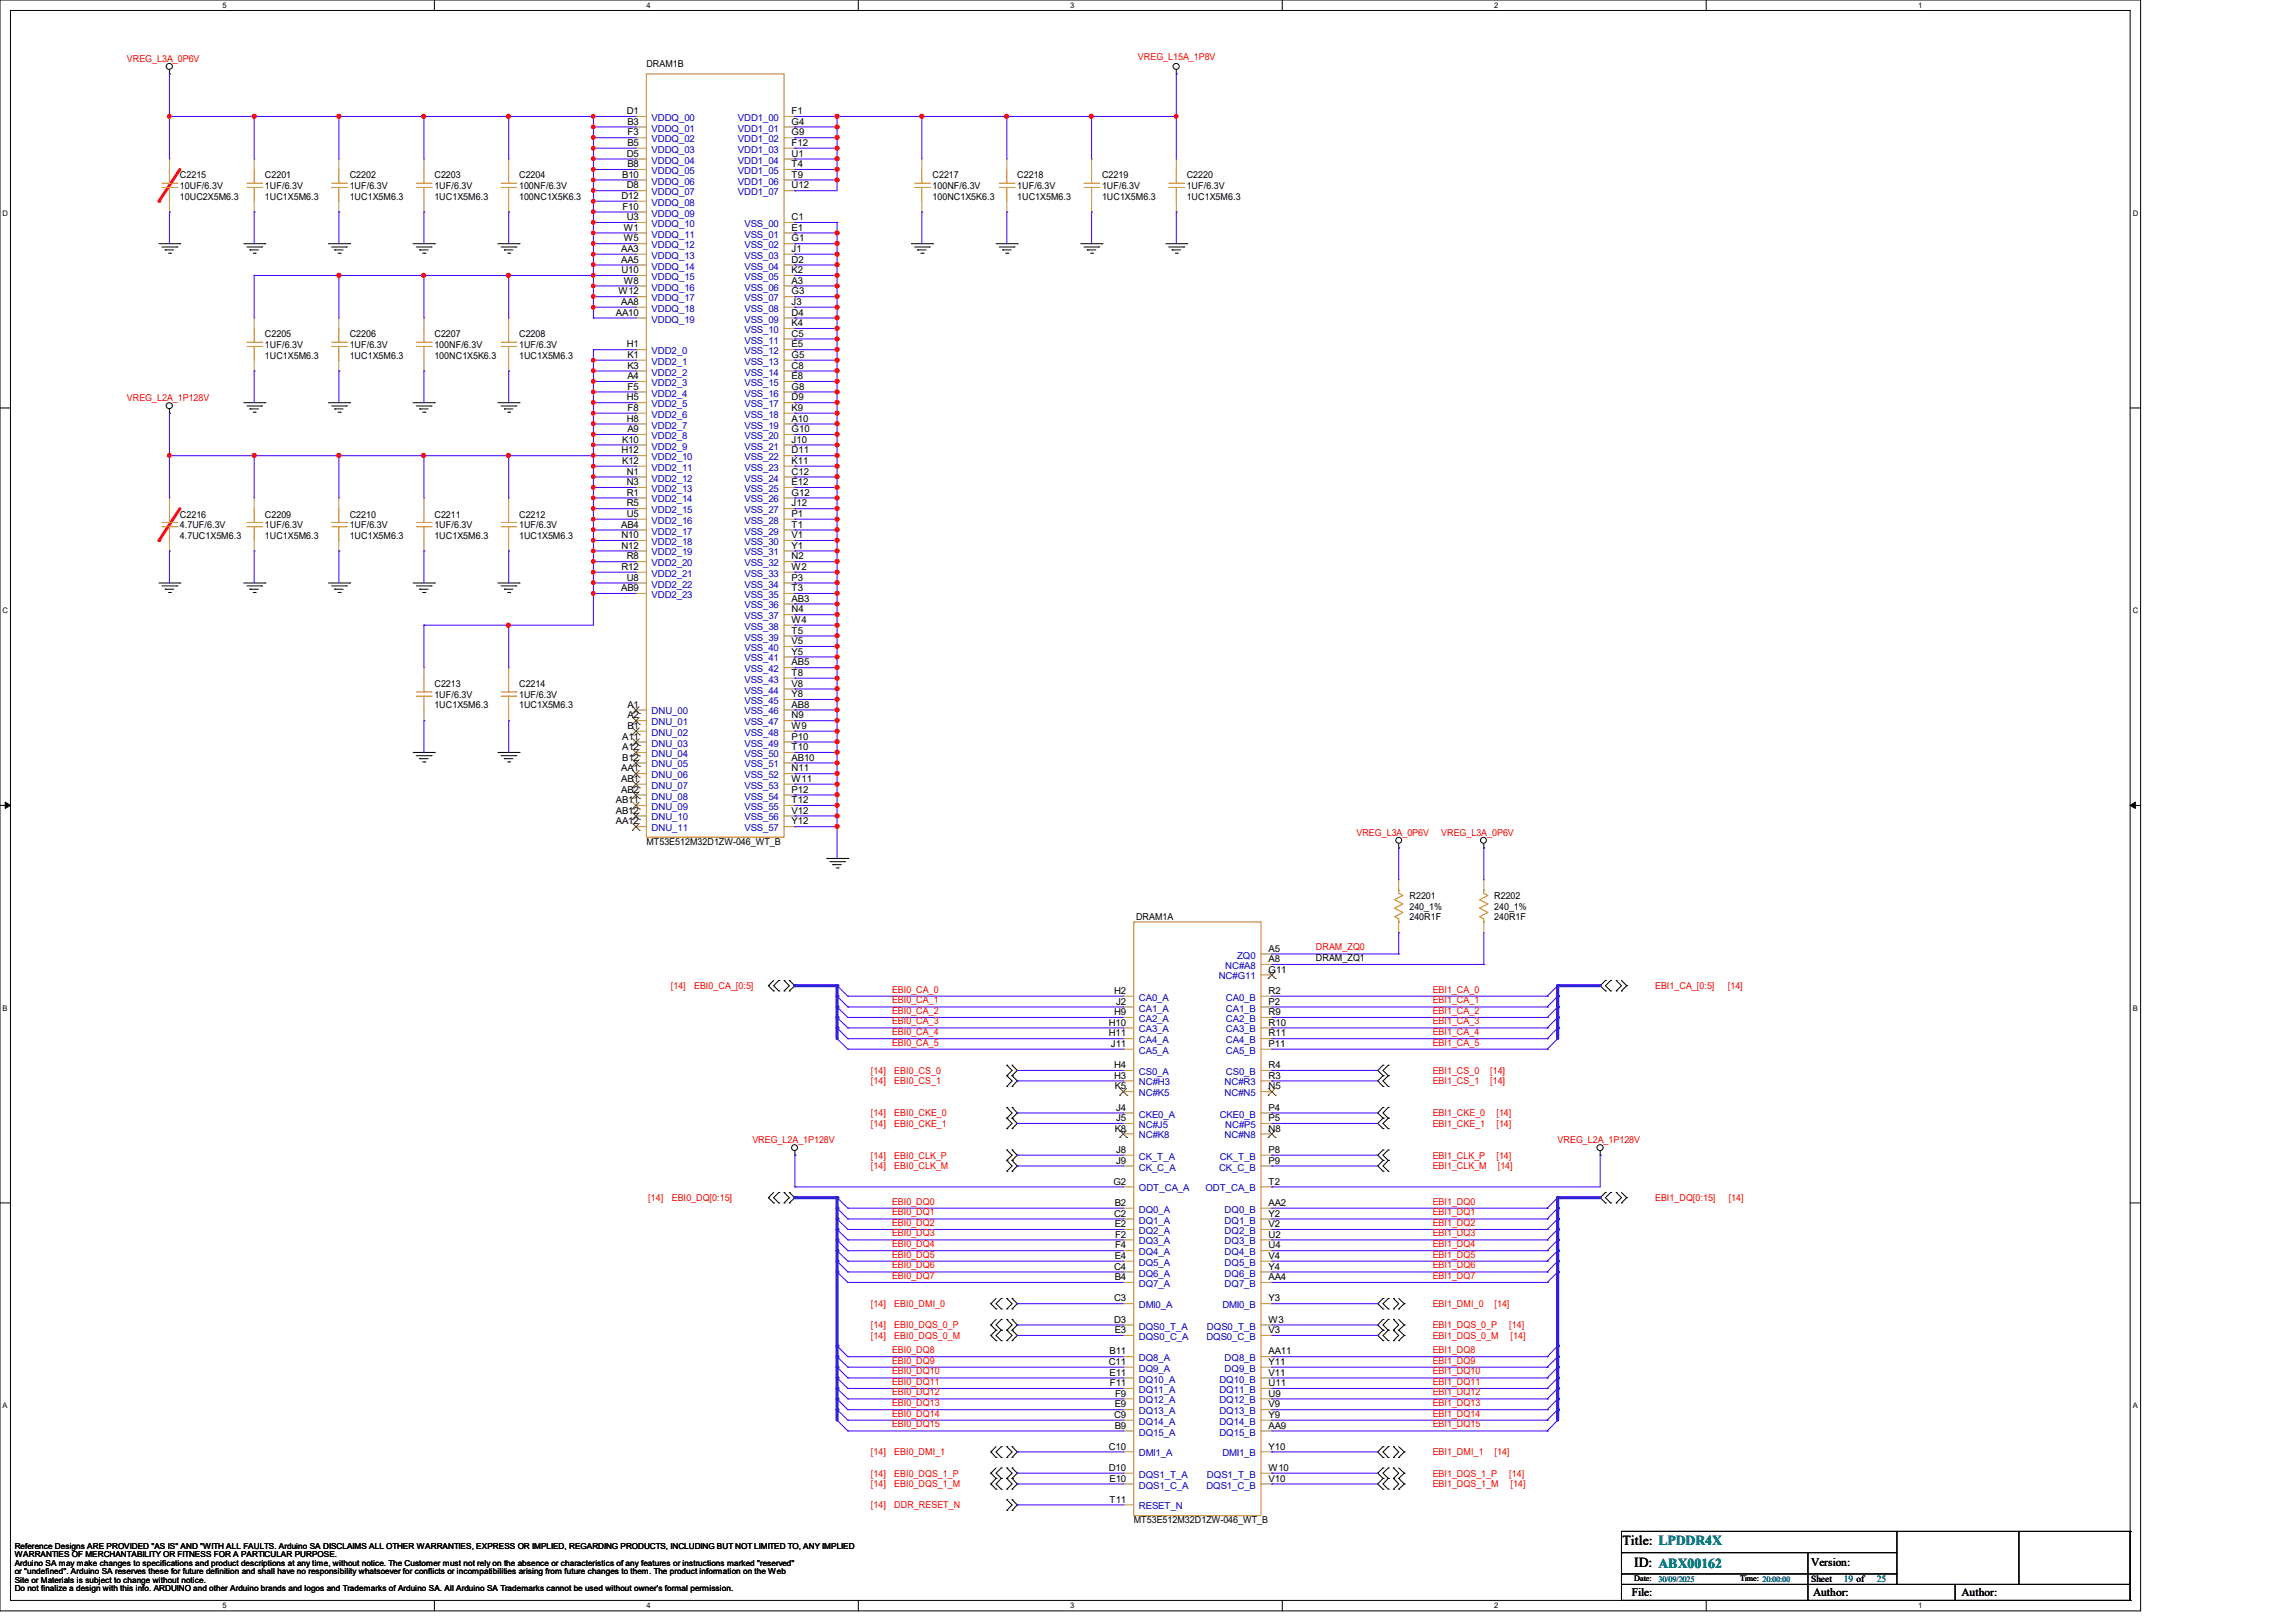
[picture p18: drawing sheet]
<svg xmlns="http://www.w3.org/2000/svg" width="297mm" height="210mm" viewBox="0 0 297 210" stroke-linecap="round" stroke-linejoin="round" font-family="sans-serif">
<defs><g id="words">
<g font-size="1.8">
<text x="210" y="199.9">Title: LPDDR4X</text>
<text x="211.5" y="202.8">ID: ABX00162</text>
</g>
<g font-size="1.5">
<text x="234.4" y="202.7">Version:</text>
<text x="211.2" y="206.5">File:</text>
<text x="234.7" y="206.5">Author:</text>
<text x="253.9" y="206.5">Author:</text>
</g>
<g font-size="1.2" fill="#f00">
<text x="16.4" y="8">VREG_L3A_0P6V</text>
<text x="147.3" y="7.7">VREG_L15A_1P8V</text>
<text x="16.4" y="51.9">VREG_L2A_1P128V</text>
<text x="175.6" y="108.1">VREG_L3A_0P6V</text>
<text x="186.5" y="108.1">VREG_L3A_0P6V</text>
<text x="170.3" y="123">DRAM_ZQ0</text>
<text x="86.8" y="128">[14]</text>
<text x="89.8" y="128">EBI0_CA_[0:5]</text>
<text x="115.4" y="128.4">EBI0_CA_0</text>
<text x="115.4" y="129.8">EBI0_CA_1</text>
<text x="115.4" y="131.2">EBI0_CA_2</text>
<text x="185.4" y="128.4">EBI1_CA_0</text>
<text x="185.4" y="129.8">EBI1_CA_1</text>
<text x="185.4" y="131.2">EBI1_CA_2</text>
<text x="214.2" y="128">EBI1_CA_[0:5]</text>
<text x="223.6" y="128">[14]</text>
<text x="115.4" y="132.5">EBI0_CA_3</text>
<text x="115.4" y="133.9">EBI0_CA_4</text>
<text x="115.4" y="135.3">EBI0_CA_5</text>
<text x="185.4" y="132.5">EBI1_CA_3</text>
<text x="185.4" y="133.9">EBI1_CA_4</text>
<text x="185.4" y="135.3">EBI1_CA_5</text>
<text x="112.7" y="139">[14]</text>
<text x="112.7" y="140.3">[14]</text>
<text x="115.7" y="139">EBI0_CS_0</text>
<text x="115.7" y="140.3">EBI0_CS_1</text>
<text x="185.4" y="139">EBI1_CS_0</text>
<text x="185.4" y="140.3">EBI1_CS_1</text>
<text x="192.9" y="139">[14]</text>
<text x="192.9" y="140.3">[14]</text>
<text x="97.4" y="147.9">VREG_L2A_1P128V</text>
<text x="112.7" y="144.4">[14]</text>
<text x="112.7" y="145.8">[14]</text>
<text x="112.7" y="149.9">[14]</text>
<text x="115.7" y="144.4">EBI0_CKE_0</text>
<text x="115.7" y="145.8">EBI0_CKE_1</text>
<text x="115.7" y="149.9">EBI0_CLK_P</text>
<text x="185.4" y="144.4">EBI1_CKE_0</text>
<text x="185.4" y="145.8">EBI1_CKE_1</text>
<text x="185.4" y="149.9">EBI1_CLK_P</text>
<text x="193.7" y="144.4">[14]</text>
<text x="193.7" y="145.8">[14]</text>
<text x="193.7" y="149.9">[14]</text>
<text x="201.6" y="147.9">VREG_L2A_1P128V</text>
<text x="83.9" y="155.4">[14]</text>
<text x="87" y="155.4">EBI0_DQ[0:15]</text>
<text x="112.7" y="151.3">[14]</text>
<text x="115.4" y="155.9">EBI0_DQ0</text>
<text x="115.7" y="151.3">EBI0_CLK_M</text>
<text x="185.4" y="151.3">EBI1_CLK_M</text>
<text x="185.4" y="155.9">EBI1_DQ0</text>
<text x="193.8" y="151.3">[14]</text>
<text x="214.2" y="155.4">EBI1_DQ[0:15]</text>
<text x="223.7" y="155.4">[14]</text>
<text x="115.4" y="157.3">EBI0_DQ1</text>
<text x="115.4" y="158.6">EBI0_DQ2</text>
<text x="115.4" y="160">EBI0_DQ3</text>
<text x="115.4" y="161.4">EBI0_DQ4</text>
<text x="185.4" y="157.3">EBI1_DQ1</text>
<text x="185.4" y="158.6">EBI1_DQ2</text>
<text x="185.4" y="160">EBI1_DQ3</text>
<text x="185.4" y="161.4">EBI1_DQ4</text>
<text x="115.4" y="162.7">EBI0_DQ5</text>
<text x="115.4" y="164.1">EBI0_DQ6</text>
<text x="115.4" y="165.5">EBI0_DQ7</text>
<text x="185.4" y="162.7">EBI1_DQ5</text>
<text x="185.4" y="164.1">EBI1_DQ6</text>
<text x="185.4" y="165.5">EBI1_DQ7</text>
<text x="112.7" y="169.2">[14]</text>
<text x="112.7" y="171.9">[14]</text>
<text x="112.7" y="173.3">[14]</text>
<text x="115.7" y="169.2">EBI0_DMI_0</text>
<text x="115.7" y="171.9">EBI0_DQS_0_P</text>
<text x="115.7" y="173.3">EBI0_DQS_0_M</text>
<text x="185.4" y="171.9">EBI1_DQS_0_P</text>
<text x="185.4" y="173.3">EBI1_DQS_0_M</text>
<text x="185.4" y="169.2">EBI1_DMI_0</text>
<text x="193.4" y="169.2">[14]</text>
<text x="195.3" y="171.9">[14]</text>
<text x="195.5" y="173.3">[14]</text>
<text x="115.4" y="175.1">EBI0_DQ8</text>
<text x="115.4" y="176.4">EBI0_DQ9</text>
<text x="115.4" y="177.8">EBI0_DQ10</text>
<text x="115.4" y="179.2">EBI0_DQ11</text>
<text x="185.4" y="175.1">EBI1_DQ8</text>
<text x="185.4" y="176.4">EBI1_DQ9</text>
<text x="185.4" y="177.8">EBI1_DQ10</text>
<text x="185.4" y="179.2">EBI1_DQ11</text>
<text x="115.4" y="180.5">EBI0_DQ12</text>
<text x="115.4" y="181.9">EBI0_DQ13</text>
<text x="115.4" y="183.3">EBI0_DQ14</text>
<text x="115.4" y="184.7">EBI0_DQ15</text>
<text x="185.4" y="180.5">EBI1_DQ12</text>
<text x="185.4" y="181.9">EBI1_DQ13</text>
<text x="185.4" y="183.3">EBI1_DQ14</text>
<text x="185.4" y="184.7">EBI1_DQ15</text>
<text x="112.7" y="188.3">[14]</text>
<text x="112.7" y="191.1">[14]</text>
<text x="115.7" y="188.3">EBI0_DMI_1</text>
<text x="115.7" y="191.1">EBI0_DQS_1_P</text>
<text x="185.4" y="188.3">EBI1_DMI_1</text>
<text x="185.4" y="191.1">EBI1_DQS_1_P</text>
<text x="193.4" y="188.3">[14]</text>
<text x="195.3" y="191.1">[14]</text>
<text x="112.7" y="192.4">[14]</text>
<text x="112.7" y="195.2">[14]</text>
<text x="115.7" y="192.4">EBI0_DQS_1_M</text>
<text x="115.7" y="195.2">DDR_RESET_N</text>
<text x="185.4" y="192.4">EBI1_DQS_1_M</text>
<text x="195.5" y="192.4">[14]</text>
</g>
<g font-size="1.2">
<text x="83.6" y="8.7">DRAM1B</text>
<text x="81.1" y="14.8">D1</text>
<text x="81.2" y="16.1">B3</text>
<text x="81.2" y="17.5">F3</text>
<text x="102.5" y="14.8">F1</text>
<text x="102.5" y="16.1">G4</text>
<text x="102.5" y="17.5">G9</text>
<text x="23.3" y="23.1">C2215</text>
<text x="34.3" y="23.1">C2201</text>
<text x="45.3" y="23.1">C2202</text>
<text x="56.2" y="23.1">C2203</text>
<text x="67.2" y="23.1">C2204</text>
<text x="80.5" y="23">B10</text>
<text x="81.1" y="20.3">D5</text>
<text x="81.2" y="18.9">B5</text>
<text x="81.2" y="21.6">B8</text>
<text x="102.5" y="18.9">F12</text>
<text x="102.5" y="20.3">U1</text>
<text x="102.5" y="21.6">T4</text>
<text x="102.5" y="23">T9</text>
<text x="120.7" y="23.1">C2217</text>
<text x="131.7" y="23.1">C2218</text>
<text x="142.6" y="23.1">C2219</text>
<text x="153.6" y="23.1">C2220</text>
<text x="23.3" y="24.4">10UF/6.3V</text>
<text x="23.3" y="25.8">10UC2X5M6.3</text>
<text x="34.3" y="24.4">1UF/6.3V</text>
<text x="34.3" y="25.8">1UC1X5M6.3</text>
<text x="45.3" y="24.4">1UF/6.3V</text>
<text x="45.3" y="25.8">1UC1X5M6.3</text>
<text x="56.2" y="24.4">1UF/6.3V</text>
<text x="56.2" y="25.8">1UC1X5M6.3</text>
<text x="67.2" y="24.4">100NF/6.3V</text>
<text x="67.2" y="25.8">100NC1X5K6.3</text>
<text x="80.4" y="25.7">D12</text>
<text x="80.6" y="27.1">F10</text>
<text x="80.7" y="29.8">W1</text>
<text x="81.1" y="24.4">D8</text>
<text x="81.1" y="28.5">U3</text>
<text x="102.5" y="28.5">C1</text>
<text x="102.5" y="29.8">E1</text>
<text x="102.5" y="24.4">U12</text>
<text x="120.7" y="24.4">100NF/6.3V</text>
<text x="120.7" y="25.8">100NC1X5K6.3</text>
<text x="131.7" y="24.4">1UF/6.3V</text>
<text x="131.7" y="25.8">1UC1X5M6.3</text>
<text x="142.6" y="24.4">1UF/6.3V</text>
<text x="142.6" y="25.8">1UC1X5M6.3</text>
<text x="153.6" y="24.4">1UF/6.3V</text>
<text x="153.6" y="25.8">1UC1X5M6.3</text>
<text x="80.4" y="32.6">AA3</text>
<text x="80.4" y="34">AA5</text>
<text x="80.4" y="35.3">U10</text>
<text x="80.7" y="31.2">W5</text>
<text x="102.5" y="31.2">G1</text>
<text x="102.5" y="32.6">J1</text>
<text x="102.5" y="34">D2</text>
<text x="102.5" y="35.3">K2</text>
<text x="79.7" y="40.9">AA10</text>
<text x="80" y="38.1">W12</text>
<text x="80.4" y="39.5">AA8</text>
<text x="80.7" y="36.7">W8</text>
<text x="102.5" y="36.7">A3</text>
<text x="102.5" y="38.1">G3</text>
<text x="102.5" y="39.5">J3</text>
<text x="102.5" y="40.9">D4</text>
<text x="34.3" y="43.6">C2205</text>
<text x="34.3" y="45">1UF/6.3V</text>
<text x="34.3" y="46.4">1UC1X5M6.3</text>
<text x="45.3" y="43.6">C2206</text>
<text x="45.3" y="45">1UF/6.3V</text>
<text x="45.3" y="46.4">1UC1X5M6.3</text>
<text x="56.2" y="43.6">C2207</text>
<text x="56.2" y="45">100NF/6.3V</text>
<text x="56.2" y="46.4">100NC1X5K6.3</text>
<text x="67.2" y="43.6">C2208</text>
<text x="67.2" y="45">1UF/6.3V</text>
<text x="67.2" y="46.4">1UC1X5M6.3</text>
<text x="81.1" y="45">H1</text>
<text x="81.2" y="46.3">K1</text>
<text x="81.2" y="47.7">K3</text>
<text x="102.5" y="42.2">K4</text>
<text x="102.5" y="43.6">C5</text>
<text x="102.5" y="45">E5</text>
<text x="102.5" y="46.3">G5</text>
<text x="102.5" y="47.7">C8</text>
<text x="81.1" y="51.8">H5</text>
<text x="81.2" y="49.1">A4</text>
<text x="81.2" y="50.4">F5</text>
<text x="81.2" y="53.2">F8</text>
<text x="102.5" y="49.1">E8</text>
<text x="102.5" y="50.4">G8</text>
<text x="102.5" y="51.8">D9</text>
<text x="102.5" y="53.2">K9</text>
<text x="80.4" y="58.7">H12</text>
<text x="80.5" y="57.3">K10</text>
<text x="81.1" y="54.6">H8</text>
<text x="81.2" y="55.9">A9</text>
<text x="102.5" y="54.6">A10</text>
<text x="102.5" y="55.9">G10</text>
<text x="102.5" y="57.3">J10</text>
<text x="102.5" y="58.7">D11</text>
<text x="80.5" y="60">K12</text>
<text x="81.1" y="61.4">N1</text>
<text x="81.1" y="62.8">N3</text>
<text x="81.1" y="64.1">R1</text>
<text x="81.1" y="65.5">R5</text>
<text x="102.5" y="60">K11</text>
<text x="102.5" y="61.4">C12</text>
<text x="102.5" y="62.8">E12</text>
<text x="102.5" y="64.1">G12</text>
<text x="102.5" y="65.5">J12</text>
<text x="23.3" y="67">C2216</text>
<text x="23.3" y="68.3">4.7UF/6.3V</text>
<text x="23.3" y="69.7">4.7UC1X5M6.3</text>
<text x="34.3" y="67">C2209</text>
<text x="34.3" y="68.3">1UF/6.3V</text>
<text x="34.3" y="69.7">1UC1X5M6.3</text>
<text x="45.3" y="67">C2210</text>
<text x="45.3" y="68.3">1UF/6.3V</text>
<text x="45.3" y="69.7">1UC1X5M6.3</text>
<text x="56.2" y="67">C2211</text>
<text x="56.2" y="68.3">1UF/6.3V</text>
<text x="56.2" y="69.7">1UC1X5M6.3</text>
<text x="67.2" y="67">C2212</text>
<text x="67.2" y="68.3">1UF/6.3V</text>
<text x="67.2" y="69.7">1UC1X5M6.3</text>
<text x="80.4" y="68.3">AB4</text>
<text x="80.4" y="69.6">N10</text>
<text x="80.4" y="71">N12</text>
<text x="81.1" y="66.9">U5</text>
<text x="102.5" y="66.9">P1</text>
<text x="102.5" y="68.3">T1</text>
<text x="102.5" y="69.6">V1</text>
<text x="102.5" y="71">Y1</text>
<text x="80.4" y="76.5">AB9</text>
<text x="80.4" y="73.7">R12</text>
<text x="81.1" y="72.4">R8</text>
<text x="81.1" y="75.1">U8</text>
<text x="102.5" y="72.4">N2</text>
<text x="102.5" y="73.7">W2</text>
<text x="102.5" y="75.1">P3</text>
<text x="102.5" y="76.5">T3</text>
<text x="102.5" y="77.9">AB3</text>
<text x="102.5" y="79.2">N4</text>
<text x="102.5" y="80.6">W4</text>
<text x="102.5" y="82">T5</text>
<text x="102.5" y="83.4">V5</text>
<text x="56.2" y="88.9">C2213</text>
<text x="67.2" y="88.9">C2214</text>
<text x="102.5" y="87.5">T8</text>
<text x="102.5" y="88.9">V8</text>
<text x="102.5" y="84.7">Y5</text>
<text x="102.5" y="86.1">AB5</text>
<text x="56.2" y="90.3">1UF/6.3V</text>
<text x="56.2" y="91.6">1UC1X5M6.3</text>
<text x="67.2" y="90.3">1UF/6.3V</text>
<text x="67.2" y="91.6">1UC1X5M6.3</text>
<text x="80.5" y="95.7">A11</text>
<text x="81.2" y="91.6">A1</text>
<text x="81.2" y="93">A2</text>
<text x="81.2" y="94.3">B1</text>
<text x="102.5" y="90.2">Y8</text>
<text x="102.5" y="91.6">AB8</text>
<text x="102.5" y="93">N9</text>
<text x="102.5" y="94.3">W9</text>
<text x="102.5" y="95.7">P10</text>
<text x="80.4" y="99.8">AA1</text>
<text x="80.4" y="101.2">AB1</text>
<text x="80.5" y="97.1">A12</text>
<text x="80.5" y="98.4">B12</text>
<text x="102.5" y="97.1">T10</text>
<text x="102.5" y="98.4">AB10</text>
<text x="102.5" y="99.8">N11</text>
<text x="102.5" y="101.2">W11</text>
<text x="79.7" y="103.9">AB11</text>
<text x="79.7" y="105.3">AB12</text>
<text x="79.7" y="106.7">AA12</text>
<text x="80.4" y="102.6">AB2</text>
<text x="102.5" y="102.6">P12</text>
<text x="102.5" y="103.9">T12</text>
<text x="102.5" y="105.3">V12</text>
<text x="102.5" y="106.7">Y12</text>
<text x="83.6" y="109.3">MT53E512M32D1ZW-046_WT_B</text>
<text x="147" y="119.1">DRAM1A</text>
<text x="182.4" y="116.3">R2201</text>
<text x="182.4" y="117.7">240_1%</text>
<text x="182.4" y="119.1">240R1F</text>
<text x="193.4" y="116.3">R2202</text>
<text x="193.4" y="117.7">240_1%</text>
<text x="193.4" y="119.1">240R1F</text>
<text x="164.2" y="123.1">A5</text>
<text x="164.2" y="124.5">A8</text>
<text x="164.2" y="125.9">G11</text>
<text x="170.3" y="124.3">DRAM_ZQ1</text>
<text x="144.2" y="128.6">H2</text>
<text x="144.2" y="131.4">H9</text>
<text x="144.4" y="130">J2</text>
<text x="164.2" y="128.6">R2</text>
<text x="164.2" y="130">P2</text>
<text x="164.2" y="131.4">R9</text>
<text x="143.5" y="132.7">H10</text>
<text x="143.5" y="134.1">H11</text>
<text x="143.8" y="135.5">J11</text>
<text x="164.2" y="132.7">R10</text>
<text x="164.2" y="134.1">R11</text>
<text x="164.2" y="135.5">P11</text>
<text x="144.2" y="138.2">H4</text>
<text x="144.2" y="139.6">H3</text>
<text x="144.3" y="141">K5</text>
<text x="144.4" y="143.7">J4</text>
<text x="164.2" y="138.2">R4</text>
<text x="164.2" y="139.6">R3</text>
<text x="164.2" y="141">N5</text>
<text x="164.2" y="143.7">P4</text>
<text x="144.3" y="146.4">K8</text>
<text x="144.4" y="149.2">J8</text>
<text x="144.4" y="145.1">J5</text>
<text x="164.2" y="145.1">P5</text>
<text x="164.2" y="146.4">N8</text>
<text x="164.2" y="149.2">P8</text>
<text x="144.1" y="153.3">G2</text>
<text x="144.4" y="150.6">J9</text>
<text x="164.2" y="150.6">P9</text>
<text x="164.2" y="153.3">T2</text>
<text x="144.2" y="157.4">C2</text>
<text x="144.3" y="156">B2</text>
<text x="144.3" y="158.8">E2</text>
<text x="144.3" y="160.1">F2</text>
<text x="144.3" y="161.5">F4</text>
<text x="164.2" y="156">AA2</text>
<text x="164.2" y="157.4">Y2</text>
<text x="164.2" y="158.8">V2</text>
<text x="164.2" y="160.1">U2</text>
<text x="164.2" y="161.5">U4</text>
<text x="144.2" y="164.3">C4</text>
<text x="144.3" y="162.9">E4</text>
<text x="144.3" y="165.7">B4</text>
<text x="164.2" y="162.9">V4</text>
<text x="164.2" y="164.3">Y4</text>
<text x="164.2" y="165.7">AA4</text>
<text x="144.2" y="171.2">D3</text>
<text x="144.2" y="168.4">C3</text>
<text x="144.3" y="172.5">E3</text>
<text x="164.2" y="168.4">Y3</text>
<text x="164.2" y="171.2">W3</text>
<text x="164.2" y="172.5">V3</text>
<text x="143.5" y="176.6">C11</text>
<text x="143.6" y="175.3">B11</text>
<text x="143.6" y="178">E11</text>
<text x="143.6" y="179.4">F11</text>
<text x="164.2" y="175.3">AA11</text>
<text x="164.2" y="176.6">Y11</text>
<text x="164.2" y="178">V11</text>
<text x="164.2" y="179.4">U11</text>
<text x="144.2" y="183.5">C9</text>
<text x="144.3" y="182.1">E9</text>
<text x="144.3" y="184.9">B9</text>
<text x="144.3" y="180.7">F9</text>
<text x="164.2" y="180.7">U9</text>
<text x="164.2" y="182.1">V9</text>
<text x="164.2" y="183.5">Y9</text>
<text x="164.2" y="184.9">AA9</text>
<text x="143.5" y="190.3">D10</text>
<text x="143.5" y="187.6">C10</text>
<text x="143.6" y="191.7">E10</text>
<text x="164.2" y="187.6">Y10</text>
<text x="164.2" y="190.3">W10</text>
<text x="164.2" y="191.7">V10</text>
<text x="143.6" y="194.4">T11</text>
<text x="146.7" y="197.1">MT53E512M32D1ZW-046_WT_B</text>
<text x="234.4" y="204.8">Sheet</text>
</g>
<g font-size="1.2" fill="#00c">
<text x="84.3" y="15.7">VDDQ_00</text>
<text x="84.3" y="17">VDDQ_01</text>
<text x="95.5" y="15.7">VDD1_00</text>
<text x="95.5" y="17">VDD1_01</text>
<text x="84.3" y="18.4">VDDQ_02</text>
<text x="84.3" y="19.8">VDDQ_03</text>
<text x="84.3" y="21.2">VDDQ_04</text>
<text x="84.3" y="22.5">VDDQ_05</text>
<text x="84.3" y="23.9">VDDQ_06</text>
<text x="95.5" y="18.4">VDD1_02</text>
<text x="95.5" y="19.8">VDD1_03</text>
<text x="95.5" y="21.2">VDD1_04</text>
<text x="95.5" y="22.5">VDD1_05</text>
<text x="95.5" y="23.9">VDD1_06</text>
<text x="84.3" y="25.3">VDDQ_07</text>
<text x="84.3" y="26.6">VDDQ_08</text>
<text x="84.3" y="28">VDDQ_09</text>
<text x="84.3" y="29.4">VDDQ_10</text>
<text x="95.5" y="25.3">VDD1_07</text>
<text x="96.3" y="29.4">VSS_00</text>
<text x="84.3" y="30.7">VDDQ_11</text>
<text x="84.3" y="32.1">VDDQ_12</text>
<text x="84.3" y="33.5">VDDQ_13</text>
<text x="84.3" y="34.9">VDDQ_14</text>
<text x="96.3" y="30.7">VSS_01</text>
<text x="96.3" y="32.1">VSS_02</text>
<text x="96.3" y="33.5">VSS_03</text>
<text x="96.3" y="34.9">VSS_04</text>
<text x="84.3" y="36.2">VDDQ_15</text>
<text x="84.3" y="37.6">VDDQ_16</text>
<text x="84.3" y="39">VDDQ_17</text>
<text x="84.3" y="40.3">VDDQ_18</text>
<text x="84.3" y="41.7">VDDQ_19</text>
<text x="96.3" y="36.2">VSS_05</text>
<text x="96.3" y="37.6">VSS_06</text>
<text x="96.3" y="39">VSS_07</text>
<text x="96.3" y="40.3">VSS_08</text>
<text x="96.3" y="41.7">VSS_09</text>
<text x="84.3" y="45.8">VDD2_0</text>
<text x="84.3" y="47.2">VDD2_1</text>
<text x="96.3" y="43.1">VSS_10</text>
<text x="96.3" y="44.4">VSS_11</text>
<text x="96.3" y="45.8">VSS_12</text>
<text x="96.3" y="47.2">VSS_13</text>
<text x="84.3" y="48.6">VDD2_2</text>
<text x="84.3" y="50">VDD2_3</text>
<text x="84.3" y="51.3">VDD2_4</text>
<text x="84.3" y="52.7">VDD2_5</text>
<text x="96.3" y="48.6">VSS_14</text>
<text x="96.3" y="50">VSS_15</text>
<text x="96.3" y="51.3">VSS_16</text>
<text x="96.3" y="52.7">VSS_17</text>
<text x="84.3" y="54.1">VDD2_6</text>
<text x="84.3" y="55.5">VDD2_7</text>
<text x="84.3" y="56.8">VDD2_8</text>
<text x="84.3" y="58.2">VDD2_9</text>
<text x="84.3" y="59.6">VDD2_10</text>
<text x="96.3" y="54.1">VSS_18</text>
<text x="96.3" y="55.5">VSS_19</text>
<text x="96.3" y="56.8">VSS_20</text>
<text x="96.3" y="58.2">VSS_21</text>
<text x="96.3" y="59.6">VSS_22</text>
<text x="84.3" y="60.9">VDD2_11</text>
<text x="84.3" y="62.3">VDD2_12</text>
<text x="84.3" y="63.7">VDD2_13</text>
<text x="84.3" y="65">VDD2_14</text>
<text x="96.3" y="60.9">VSS_23</text>
<text x="96.3" y="62.3">VSS_24</text>
<text x="96.3" y="63.7">VSS_25</text>
<text x="96.3" y="65">VSS_26</text>
<text x="84.3" y="66.4">VDD2_15</text>
<text x="84.3" y="67.8">VDD2_16</text>
<text x="84.3" y="69.2">VDD2_17</text>
<text x="84.3" y="70.5">VDD2_18</text>
<text x="84.3" y="71.9">VDD2_19</text>
<text x="96.3" y="66.4">VSS_27</text>
<text x="96.3" y="67.8">VSS_28</text>
<text x="96.3" y="69.2">VSS_29</text>
<text x="96.3" y="70.5">VSS_30</text>
<text x="96.3" y="71.9">VSS_31</text>
<text x="84.3" y="73.3">VDD2_20</text>
<text x="84.3" y="74.6">VDD2_21</text>
<text x="84.3" y="76">VDD2_22</text>
<text x="84.3" y="77.4">VDD2_23</text>
<text x="96.3" y="73.3">VSS_32</text>
<text x="96.3" y="74.6">VSS_33</text>
<text x="96.3" y="76">VSS_34</text>
<text x="96.3" y="77.4">VSS_35</text>
<text x="96.3" y="78.7">VSS_36</text>
<text x="96.3" y="80.1">VSS_37</text>
<text x="96.3" y="81.5">VSS_38</text>
<text x="96.3" y="82.9">VSS_39</text>
<text x="96.3" y="88.3">VSS_43</text>
<text x="96.3" y="89.7">VSS_44</text>
<text x="96.3" y="84.2">VSS_40</text>
<text x="96.3" y="85.6">VSS_41</text>
<text x="96.3" y="87">VSS_42</text>
<text x="84.3" y="92.5">DNU_00</text>
<text x="84.3" y="93.9">DNU_01</text>
<text x="84.3" y="95.2">DNU_02</text>
<text x="96.3" y="91.1">VSS_45</text>
<text x="96.3" y="92.5">VSS_46</text>
<text x="96.3" y="93.9">VSS_47</text>
<text x="96.3" y="95.2">VSS_48</text>
<text x="84.3" y="96.6">DNU_03</text>
<text x="84.3" y="98">DNU_04</text>
<text x="84.3" y="99.3">DNU_05</text>
<text x="84.3" y="100.7">DNU_06</text>
<text x="96.3" y="96.6">VSS_49</text>
<text x="96.3" y="98">VSS_50</text>
<text x="96.3" y="99.3">VSS_51</text>
<text x="96.3" y="100.7">VSS_52</text>
<text x="84.3" y="102.1">DNU_07</text>
<text x="84.3" y="103.5">DNU_08</text>
<text x="84.3" y="104.8">DNU_09</text>
<text x="84.3" y="106.2">DNU_10</text>
<text x="84.3" y="107.6">DNU_11</text>
<text x="96.3" y="102.1">VSS_53</text>
<text x="96.3" y="103.5">VSS_54</text>
<text x="96.3" y="104.8">VSS_55</text>
<text x="96.3" y="106.2">VSS_56</text>
<text x="96.3" y="107.6">VSS_57</text>
<text x="158.6" y="125.4">NC#A8</text>
<text x="160.1" y="124">ZQ0</text>
<text x="147.4" y="129.5">CA0_A</text>
<text x="147.4" y="130.9">CA1_A</text>
<text x="157.7" y="126.7">NC#G11</text>
<text x="158.7" y="129.5">CA0_B</text>
<text x="158.7" y="130.9">CA1_B</text>
<text x="147.4" y="132.2">CA2_A</text>
<text x="147.4" y="133.6">CA3_A</text>
<text x="147.4" y="135">CA4_A</text>
<text x="147.4" y="136.4">CA5_A</text>
<text x="158.7" y="132.2">CA2_B</text>
<text x="158.7" y="133.6">CA3_B</text>
<text x="158.7" y="135">CA4_B</text>
<text x="158.7" y="136.4">CA5_B</text>
<text x="147.4" y="139.1">CS0_A</text>
<text x="147.4" y="140.5">NC#H3</text>
<text x="147.4" y="141.9">NC#K5</text>
<text x="158.5" y="140.5">NC#R3</text>
<text x="158.5" y="141.9">NC#N5</text>
<text x="158.7" y="139.1">CS0_B</text>
<text x="147.4" y="144.6">CKE0_A</text>
<text x="147.4" y="146">NC#J5</text>
<text x="147.4" y="147.3">NC#K8</text>
<text x="157.9" y="144.6">CKE0_B</text>
<text x="158.5" y="147.3">NC#N8</text>
<text x="158.6" y="146">NC#P5</text>
<text x="147.4" y="150.1">CK_T_A</text>
<text x="147.4" y="151.5">CK_C_A</text>
<text x="147.4" y="154.2">ODT_CA_A</text>
<text x="156" y="154.2">ODT_CA_B</text>
<text x="157.8" y="151.5">CK_C_B</text>
<text x="157.9" y="150.1">CK_T_B</text>
<text x="147.4" y="156.9">DQ0_A</text>
<text x="147.4" y="158.3">DQ1_A</text>
<text x="147.4" y="159.7">DQ2_A</text>
<text x="147.4" y="161">DQ3_A</text>
<text x="158.5" y="156.9">DQ0_B</text>
<text x="158.5" y="158.3">DQ1_B</text>
<text x="158.5" y="159.7">DQ2_B</text>
<text x="158.5" y="161">DQ3_B</text>
<text x="147.4" y="162.4">DQ4_A</text>
<text x="147.4" y="163.8">DQ5_A</text>
<text x="147.4" y="165.2">DQ6_A</text>
<text x="147.4" y="166.5">DQ7_A</text>
<text x="158.5" y="162.4">DQ4_B</text>
<text x="158.5" y="163.8">DQ5_B</text>
<text x="158.5" y="165.2">DQ6_B</text>
<text x="158.5" y="166.5">DQ7_B</text>
<text x="147.4" y="172">DQS0_T_A</text>
<text x="147.4" y="173.4">DQS0_C_A</text>
<text x="147.4" y="169.3">DMI0_A</text>
<text x="156.1" y="173.4">DQS0_C_B</text>
<text x="156.2" y="172">DQS0_T_B</text>
<text x="158.2" y="169.3">DMI0_B</text>
<text x="147.4" y="176.1">DQ8_A</text>
<text x="147.4" y="177.5">DQ9_A</text>
<text x="147.4" y="178.9">DQ10_A</text>
<text x="157.8" y="178.9">DQ10_B</text>
<text x="158.5" y="176.1">DQ8_B</text>
<text x="158.5" y="177.5">DQ9_B</text>
<text x="147.4" y="180.3">DQ11_A</text>
<text x="147.4" y="181.6">DQ12_A</text>
<text x="147.4" y="183">DQ13_A</text>
<text x="147.4" y="184.4">DQ14_A</text>
<text x="147.4" y="185.8">DQ15_A</text>
<text x="157.8" y="180.3">DQ11_B</text>
<text x="157.8" y="181.6">DQ12_B</text>
<text x="157.8" y="183">DQ13_B</text>
<text x="157.8" y="184.4">DQ14_B</text>
<text x="157.8" y="185.8">DQ15_B</text>
<text x="147.4" y="191.2">DQS1_T_A</text>
<text x="147.4" y="188.5">DMI1_A</text>
<text x="156.2" y="191.2">DQS1_T_B</text>
<text x="158.2" y="188.5">DMI1_B</text>
<text x="147.4" y="192.6">DQS1_C_A</text>
<text x="147.4" y="195.3">RESET_N</text>
<text x="156.1" y="192.6">DQS1_C_B</text>
</g>
<g font-size="1.2" fill="#008080">
<text x="238.6" y="204.8">19 of</text>
<text x="242.9" y="204.8">25</text>
</g>
<g font-size="1.1">
<text x="1.9" y="200.4">Reference Designs ARE PROVIDED &quot;AS IS&quot; AND &quot;WITH ALL FAULTS. Arduino SA DISCLAIMS ALL OTHER WARRANTIES, EXPRESS OR IMPLIED, REGARDING PRODUCTS, INCLUDING BUT NOT LIMITED TO, ANY IMPLIED</text>
<text x="1.9" y="201.5">WARRANTIES OF MERCHANTABILITY OR FITNESS FOR A PARTICULAR PURPOSE.</text>
<text x="1.9" y="202.6">Arduino SA may make changes to specifications and product descriptions at any time, without notice. The Customer must not rely on the absence or characteristics of any features or instructions marked &quot;reserved&quot;</text>
<text x="1.9" y="203.7">or &quot;undefined&quot;. Arduino SA reserves these for future definition and shall have no responsibility whatsoever for conflicts or incompatibilities arising from future changes to them. The product information on the Web</text>
<text x="1.9" y="204.8">Site or Materials is subject to change without notice.</text>
<text x="1.9" y="205.9">Do not finalize a design with this info. ARDUINO and other Arduino brands and logos and Trademarks of Arduino SA. All Arduino SA Trademarks cannot be used without owner's formal permission.</text>
<text x="211.5" y="204.6">Date:</text>
<text x="225.2" y="204.6">Time: 20:00:00</text>
</g>
<text font-size="1.1" fill="#008080" x="214.6" y="204.8">30/09/2025</text>
<g font-size="1">
<text x="28.8" y="1">5</text>
<text x="83.7" y="1">4</text>
<text x="138.5" y="1">3</text>
<text x="193.4" y="1">2</text>
<text x="248.2" y="1">1</text>
<text x=".3" y="27.9">D</text>
<text x="276" y="27.9">D</text>
<text x=".3" y="79.4">C</text>
<text x="276" y="79.4">C</text>
<text x=".3" y="130.8">B</text>
<text x="276" y="130.8">B</text>
<text x=".3" y="182.2">A</text>
<text x="276" y="182.2">A</text>
<text x="28.8" y="208.1">5</text>
<text x="83.7" y="208.1">4</text>
<text x="138.5" y="208.1">3</text>
<text x="193.4" y="208.1">2</text>
<text x="248.2" y="208.1">1</text>
</g>
</g></defs>
<path d="M0 0h277v208.4h-277zM1.4 1.4h274.3v205.7h-274.3z" fill="none" stroke="#000" stroke-width=".13"/>
<g fill="#fff">
<path d="M28.8 .1h.5v1.1h-.5z"/>
<path d="M28.8 207.2h.5v1.1h-.5z"/>
</g>
<path d="M56.2 0v1.4M56.2 207.1v1.3" fill="none" stroke="#000" stroke-width=".13"/>
<g fill="#fff">
<path d="M83.7 .1h.5v1.1h-.5z"/>
<path d="M83.7 207.2h.5v1.1h-.5z"/>
</g>
<path d="M111.1 0v1.4M111.1 207.1v1.3" fill="none" stroke="#000" stroke-width=".13"/>
<g fill="#fff">
<path d="M138.5 .1h.6v1.1h-.6z"/>
<path d="M138.5 207.2h.6v1.1h-.6z"/>
</g>
<path d="M165.9 0v1.4M165.9 207.1v1.3" fill="none" stroke="#000" stroke-width=".13"/>
<g fill="#fff">
<path d="M193.4 .1h.5v1.1h-.5z"/>
<path d="M193.4 207.2h.5v1.1h-.5z"/>
</g>
<path d="M220.8 0v1.4M220.8 207.1v1.3" fill="none" stroke="#000" stroke-width=".13"/>
<g fill="#fff">
<path d="M248.2 .1h.6v1.1h-.6z"/>
<path d="M248.2 207.2h.6v1.1h-.6z"/>
<path d="M.3 27.1h.8v1.1h-.8z"/>
<path d="M276 27.1h.7v1.1h-.7z"/>
<path d="M.3 78.5h.8v1.1h-.8z"/>
<path d="M276 78.5h.7v1.1h-.7z"/>
</g>
<path d="M0 52.8h1.4M275.7 52.8h1.3" fill="none" stroke="#000" stroke-width=".13"/>
<g fill="#fff">
<path d="M.3 129.9h.7v1.1h-.7z"/>
<path d="M276 129.9h.6v1.1h-.6z"/>
</g>
<path d="M0 104.2h1.4M275.7 104.2h1.3" fill="none" stroke="#000" stroke-width=".13"/>
<path d="M.7 103.8l.7 .4-.7 .4zM275.7 104.2l.7-.4v.8z" fill="#000" stroke="#000" stroke-width=".13"/>
<g fill="#fff">
<path d="M.3 181.4h.7v1.1h-.7z"/>
<path d="M276 181.4h.6v1.1h-.6z"/>
</g>
<path d="M0 155.7h1.4M275.7 155.7h1.3" fill="none" stroke="#000" stroke-width=".13"/>
<path d="M23.3 21.9l-2.7 4.1" fill="none" stroke="#f00" stroke-width=".38"/>
<circle cx="20.6" cy="26" r=".19" fill="#f00"/>
<path d="M23.3 65.8l-2.7 4.1" fill="none" stroke="#f00" stroke-width=".38"/>
<circle cx="20.6" cy="69.9" r=".19" fill="#f00"/>
<g fill="none" stroke="#000" stroke-width=".13">
<path d="M21.9 9.6h.1M21.9 9v.6M152.2 9.6h.1M152.2 9v.6M20.6 31.5h2.7M21 32h1.9M21.4 32.3h1.1M21.4 32.3h.1M21.8 32.8h.3M22.1 32.8h.1M22.9 32h.1M23.3 31.5h.1"/>
<path d="M31.5 31.5h2.8M32 32h1.9M32.3 32.3h.1M32.3 32.3h1.1M32.8 32.8h.2M33 32.8h.1M33.9 32h.1M34.3 31.5h.1M42.5 31.5h2.8M42.9 32h1.9M43.3 32.3h.1M43.3 32.3h1.1"/>
<path d="M43.7 32.8h.3M44 32.8h.1M44.8 32h.1M45.3 31.5h.1M53.5 31.5h2.7M53.9 32h1.9M54.3 32.3h.1M54.3 32.3h1.1M54.7 32.8h.3M55 32.8h.1M55.8 32h.1M56.2 31.5h.1"/>
<path d="M64.4 31.5h2.8M64.9 32h1.9M65.3 32.3h1.1M65.3 32.3h.1M65.7 32.8h.3M66 32.8h.1M66.8 32h.1M67.2 31.5h.1M117.9 31.5h2.8M118.4 32h1.9M118.7 32.3h.1M118.7 32.3h1.1"/>
<path d="M119.2 32.8h.3M119.5 32.8h.1M120.3 32h.1M120.7 31.5h.1M128.9 31.5h2.8M129.3 32h1.9M129.8 32.3h1.1M129.8 32.3h.1M130.1 32.8h.3M130.4 32.8h.1M131.2 32h.1M131.7 31.5h.1"/>
<path d="M139.9 31.5h2.7M140.3 32h1.9M140.7 32.3h1.1M140.7 32.3h.1M141.1 32.8h.3M141.4 32.8h.1M142.2 32h.1M142.6 31.5h.1M150.9 31.5h2.7M151.3 32h1.9M151.7 32.3h1.1M151.7 32.3h.1"/>
<path d="M152.1 32.8h.3M152.4 32.8h.1M153.2 32h.1M153.6 31.5h.1M21.9 53.5h.1M21.9 52.9v.6M31.5 52.1h2.8M32 52.5h1.9M32.3 52.9h.1M32.3 52.9h1.1M32.8 53.3h.2M33 53.3h.1"/>
<path d="M33.9 52.5h.1M34.3 52.1h.1M42.5 52.1h2.8M42.9 52.5h1.9M43.3 52.9h.1M43.3 52.9h1.1M43.7 53.3h.3M44 53.3h.1M44.8 52.5h.1M45.3 52.1h.1M53.5 52.1h2.7M53.9 52.5h1.9"/>
<path d="M54.3 52.9h.1M54.3 52.9h1.1M54.7 53.3h.3M55 53.3h.1M55.8 52.5h.1M56.2 52.1h.1M64.4 52.1h2.8M64.9 52.5h1.9M65.3 52.9h1.1M65.3 52.9h.1M65.7 53.3h.3M66 53.3h.1"/>
<path d="M66.8 52.5h.1M67.2 52.1h.1M20.6 75.4h2.7M21 75.8h1.9M21.4 76.2h1.1M21.4 76.2h.1M21.8 76.7h.3M22.1 76.7h.1M22.9 75.8h.1M23.3 75.4h.1M31.5 75.4h2.8M32 75.8h1.9"/>
<path d="M32.3 76.2h.1M32.3 76.2h1.1M32.8 76.7h.2M33 76.7h.1M33.9 75.8h.1M34.3 75.4h.1M42.5 75.4h2.8M42.9 75.8h1.9M43.3 76.2h.1M43.3 76.2h1.1M43.7 76.7h.3M44 76.7h.1"/>
<path d="M44.8 75.8h.1M45.3 75.4h.1M53.5 75.4h2.7M53.9 75.8h1.9M54.3 76.2h.1M54.3 76.2h1.1M54.7 76.7h.3M55 76.7h.1M55.8 75.8h.1M56.2 75.4h.1M64.4 75.4h2.8M64.9 75.8h1.9"/>
<path d="M65.3 76.2h1.1M65.3 76.2h.1M65.7 76.7h.3M66 76.7h.1M66.8 75.8h.1M67.2 75.4h.1M53.5 97.4h2.7M53.9 97.8h1.9M54.3 98.2h.1M54.3 98.2h1.1M54.7 98.6h.3M55 98.6h.1"/>
<path d="M55.8 97.8h.1M56.2 97.4h.1M64.4 97.4h2.8M64.9 97.8h1.9M65.3 98.2h1.1M65.3 98.2h.1M65.7 98.6h.3M66 98.6h.1M66.8 97.8h.1M67.2 97.4h.1M107 111.1h2.7M107.4 111.5h1.9"/>
<path d="M107.8 111.9h1.1M107.8 111.9h.1M108.2 112.3h.3M108.5 112.3h.1M109.3 111.5h.1M109.7 111.1h.1M181 109.7h.1M181 109.2v.5M192 109.7h.1M192 109.2v.5M99.4 127.6h.1M99.4 127.6l.7 .6"/>
<path d="M100.1 128.2h.1M100.1 126.9l-.7 .7M100.8 126.9l-.7 .7 .7 .6M100.8 126.9h.1M100.8 128.2h.1M101.5 128.2h.1M101.5 126.9h.1M101.5 126.9l.7 .7-.7 .6M102.2 126.9l.7 .7-.7 .6M102.2 126.9h.1M102.2 128.2h.1M130.3 137.8l.7 .7-.7 .7"/>
<path d="M130.3 139.2l.7 .7-.7 .7M130.3 139.2h.1M130.3 137.8h.1M131 137.8h.1M131 139.2h.1M131 137.8l.7 .7-.7 .7M131 139.2l.7 .7-.7 .7M179 137.8h.1M179 139.2h.1M179 137.8l-.7 .7 .7 .7M179 139.2l-.7 .7 .7 .7M179.7 139.2h.1"/>
<path d="M179.7 137.8h.1M179.7 137.8l-.7 .7 .7 .7M179.7 139.2l-.7 .7 .7 .7M207.8 126.9l-.7 .7 .7 .6M207.8 126.9h.1M207.8 128.2h.1M208.4 128.2h.1M208.4 126.9h.1M208.4 126.9l-.6 .7 .6 .6M209.2 126.9l.6 .7-.6 .6M209.2 126.9h.1M209.2 128.2h.1"/>
<path d="M209.8 128.2h.1M209.8 126.9l.7 .7M210.5 127.6h.1M210.5 127.6l-.7 .6M99.4 155h.1M99.4 155l.7 .7M100.1 155.7h.1M100.1 154.3l-.7 .7M100.8 154.3l-.7 .7 .7 .7M100.8 154.3h.1M100.8 155.7h.1M101.5 155.7h.1"/>
<path d="M101.5 154.3h.1M101.5 154.3l.7 .7-.7 .7M102.2 154.3l.7 .7-.7 .7M102.2 154.3h.1M102.2 155.7h.1M102.9 149.5h.1M102.9 148.9v.6M130.3 143.3l.7 .7-.7 .7M130.3 144.7l.7 .7-.7 .7M130.3 148.8l.7 .7-.7 .7M130.3 150.2l.7 .7-.7 .7M130.3 140.6h.1"/>
<path d="M130.3 144.7h.1M130.3 143.3h.1M130.3 146h.1M130.3 150.2h.1M130.3 148.8h.1M130.3 151.6h.1M131 140.6h.1M131 143.3h.1M131 144.7h.1M131 146h.1M131 148.8h.1M131 150.2h.1"/>
<path d="M131 151.6h.1M131 143.3l.7 .7-.7 .7M131 144.7l.7 .7-.7 .7M131 148.8l.7 .7-.7 .7M131 150.2l.7 .7-.7 .7M179 140.6h.1M179 143.3h.1M179 144.7h.1M179 146h.1M179 148.8h.1M179 150.2h.1M179 151.6h.1"/>
<path d="M179 144.7l-.7 .7 .7 .7M179 143.3l-.7 .7 .7 .7M179 148.8l-.7 .7 .7 .7M179 150.2l-.7 .7 .7 .7M179.7 140.6h.1M179.7 144.7h.1M179.7 143.3h.1M179.7 146h.1M179.7 150.2h.1M179.7 148.8h.1M179.7 151.6h.1M179.7 143.3l-.7 .7 .7 .7"/>
<path d="M179.7 144.7l-.7 .7 .7 .7M179.7 148.8l-.7 .7 .7 .7M179.7 150.2l-.7 .7 .7 .7M207.1 149.5h.1M207.1 148.9v.6M207.8 154.3l-.7 .7 .7 .7M207.8 154.3h.1M207.8 155.7h.1M208.4 155.7h.1M208.4 154.3h.1M208.4 154.3l-.6 .7 .6 .7M209.2 154.3l.6 .7-.6 .7"/>
<path d="M209.2 154.3h.1M209.2 155.7h.1M209.8 155.7h.1M209.8 154.3l.7 .7M210.5 155h.1M210.5 155l-.7 .7M128.2 168.7h.1M128.2 171.4h.1M128.2 172.8h.1M128.2 168.7l.7 .7M128.2 171.4l.7 .7M128.2 172.8l.7 .7"/>
<path d="M128.9 169.4h.1M128.9 172.1h.1M128.9 173.5h.1M128.9 168l-.7 .7M128.9 170.7l-.7 .8M128.9 172.1l-.7 .7M129.6 168h.1M129.6 169.4h.1M129.6 170.7h.1M129.6 172.1h.1M129.6 173.5h.1M129.6 168l-.7 .7 .7 .7"/>
<path d="M129.6 170.7l-.7 .7 .7 .7M129.6 172.1l-.7 .7 .7 .7M130.3 168l.7 .7-.7 .7M130.3 170.7l.7 .7-.7 .7M130.3 172.1l.7 .7-.7 .7M130.3 169.4h.1M130.3 168h.1M130.3 172.1h.1M130.3 170.7h.1M130.3 173.5h.1M131 168h.1M131 169.4h.1"/>
<path d="M131 170.7h.1M131 172.1h.1M131 173.5h.1M131 168l.7 .7-.7 .7M131 170.7l.7 .7-.7 .7M131 172.1l.7 .7-.7 .7M179 170.7h.1M179 172.1h.1M179 173.5h.1M179 168h.1M179 169.4h.1M179 170.7l-.7 .7 .7 .7"/>
<path d="M179 172.1l-.7 .7 .7 .7M179 168l-.7 .7 .7 .7M179.7 172.1h.1M179.7 170.7h.1M179.7 173.5h.1M179.7 169.4h.1M179.7 168h.1M179.7 170.7l-.7 .7 .7 .7M179.7 168l-.7 .7 .7 .7M179.7 172.1l-.7 .7 .7 .7M180.3 170.7h.1M180.3 172.1h.1"/>
<path d="M180.3 173.5h.1M180.3 168h.1M180.3 169.4h.1M180.3 170.7l.7 .7-.7 .7M180.3 172.1l.7 .7-.7 .7M180.3 168l.7 .7-.7 .7M181 172.1h.1M181 173.5h.1M181 169.4h.1M181 170.7l.7 .8M181 172.1l.7 .7M181 168l.7 .7"/>
<path d="M181.7 171.4h.1M181.7 172.8h.1M181.7 168.7h.1M181.7 171.4l-.7 .7M181.7 172.8l-.7 .7M181.7 168.7l-.7 .7M128.2 187.9h.1M128.2 190.6h.1M128.2 192h.1M128.2 187.9l.7 .7M128.2 190.6l.7 .7M128.2 192l.7 .7"/>
<path d="M128.9 188.6h.1M128.9 191.3h.1M128.9 192.7h.1M128.9 187.2l-.7 .7M128.9 189.9l-.7 .7M128.9 191.3l-.7 .7M129.6 187.2h.1M129.6 188.6h.1M129.6 189.9h.1M129.6 191.3h.1M129.6 192.7h.1M129.6 187.2l-.7 .7 .7 .7"/>
<path d="M129.6 189.9l-.7 .7 .7 .7M129.6 191.3l-.7 .7 .7 .7M130.3 187.2l.7 .7-.7 .7M130.3 189.9l.7 .7-.7 .7M130.3 191.3l.7 .7-.7 .7M130.3 194.1l.7 .6-.7 .8M130.3 188.6h.1M130.3 187.2h.1M130.3 191.3h.1M130.3 189.9h.1M130.3 192.7h.1M130.3 195.5h.1"/>
<path d="M130.3 194.1h.1M131 187.2h.1M131 188.6h.1M131 189.9h.1M131 191.3h.1M131 192.7h.1M131 194.1h.1M131 195.5h.1M131 187.2l.7 .7-.7 .7M131 189.9l.7 .7-.7 .7M131 191.3l.7 .7-.7 .7M131 194.1l.7 .6-.7 .8"/>
<path d="M179 187.2h.1M179 188.6h.1M179 189.9h.1M179 191.3h.1M179 192.7h.1M179 187.2l-.7 .7 .7 .7M179 189.9l-.7 .7 .7 .7M179 191.3l-.7 .7 .7 .7M179.7 188.6h.1M179.7 187.2h.1M179.7 191.3h.1M179.7 189.9h.1"/>
<path d="M179.7 192.7h.1M179.7 187.2l-.7 .7 .7 .7M179.7 189.9l-.7 .7 .7 .7M179.7 191.3l-.7 .7 .7 .7M180.3 187.2h.1M180.3 188.6h.1M180.3 189.9h.1M180.3 191.3h.1M180.3 192.7h.1M180.3 187.2l.7 .7-.7 .7M180.3 189.9l.7 .7-.7 .7M180.3 191.3l.7 .7-.7 .7"/>
<path d="M181 188.6h.1M181 191.3h.1M181 192.7h.1M181 187.2l.7 .7M181 189.9l.7 .7M181 191.3l.7 .7M181.7 187.9h.1M181.7 190.6h.1M181.7 192h.1M181.7 187.9l-.7 .7M181.7 190.6l-.7 .7M181.7 192l-.7 .7"/>
<path d="M245.5 198.2v6.8M261.3 198.2v6.8M275.7 198.2h-65.9v8.9M275.7 198.2h.1M275.7 198.2v8.9M209.8 205h.1M209.8 207.1h.1M209.8 200.9h.1M209.8 203.7h.1M209.8 200.9h35.7M209.8 203.7h35.7M209.8 205h65.9"/>
<path d="M209.8 207.1h65.9M234 207.1h.1M234 200.9v6.2M245.5 205h.1M253 207.1h.1M253 205v2.1M261.3 205h.1M275.7 207.1h.1"/>
<circle cx="21.9" cy="8.6" r=".39"/>
<circle cx="152.2" cy="8.6" r=".39"/>
<circle cx="21.9" cy="52.5" r=".39"/>
<circle cx="181" cy="108.7" r=".38"/>
<circle cx="192" cy="108.7" r=".38"/>
<circle cx="102.8" cy="148.5" r=".38"/>
<circle cx="207.1" cy="148.5" r=".39"/>
</g>
<g fill="none" stroke="#4200ff" stroke-width=".13">
<path d="M21.9 9.6h.1M21.9 15.1h.1M21.9 9.6v11M21.9 15.1h60.4M32.9 15.1h.1M32.9 15.1v5.5M43.9 15.1h.1M43.9 15.1v5.5M54.9 15.1h.1M54.9 15.1v5.5M65.8 15.1h.1M65.8 15.1v5.5"/>
<path d="M76.8 15.1h.1M76.8 16.4h.1M76.8 17.8h.1M76.8 19.2h.1M76.8 15.1v26M76.8 16.4h5.5M76.8 17.8h5.5M76.8 19.2h5.5M102.9 15.1h.1M102.9 16.4h.1M102.9 17.8h.1M102.9 19.2h.1"/>
<path d="M102.9 15.1h49.3M102.9 16.4h5.4M102.9 17.8h5.4M102.9 19.2h5.4M108.3 15.1h.1M108.3 16.4h.1M108.3 17.8h.1M108.3 19.2h.1M108.3 15.1v9.6h-5.4M119.3 15.1h.1M119.3 15.1v5.5M130.3 15.1h.1"/>
<path d="M130.3 15.1v5.5M141.3 15.1h.1M141.3 15.1v5.5M152.2 15.1h.1M152.2 15.1v5.5M21.9 27.4h.1M21.9 27.4v4.1M32.9 35.6h49.4M32.9 27.4h.1M32.9 35.6h.1M32.9 27.4v4.1M32.9 35.6v5.5"/>
<path d="M43.9 27.4h.1M43.9 35.6h.1M43.9 27.4v4.1M43.9 35.6v5.5M54.9 27.4h.1M54.9 35.6h.1M54.9 27.4v4.1M54.9 35.6v5.5M65.8 27.4h.1M65.8 35.6h.1M65.8 27.4v4.1M65.8 35.6v5.5"/>
<path d="M76.8 20.6h.1M76.8 21.9h.1M76.8 23.3h.1M76.8 24.7h.1M76.8 26h.1M76.8 27.4h.1M76.8 28.8h.1M76.8 30.1h.1M76.8 31.5h.1M76.8 32.9h.1M76.8 34.3h.1M76.8 35.6h.1"/>
<path d="M76.8 37h.1M76.8 38.4h.1M76.8 39.8h.1M76.8 20.6h5.5M76.8 21.9h5.5M76.8 23.3h5.5M76.8 24.7h5.5M76.8 26h5.5M76.8 27.4h5.5M76.8 28.8h5.5M76.8 30.1h5.5M76.8 31.5h5.5"/>
<path d="M76.8 32.9h5.5M76.8 34.3h5.5M76.8 37h5.5M76.8 38.4h5.5M76.8 39.8h5.5M102.9 20.6h.1M102.9 21.9h.1M102.9 23.3h.1M102.9 24.7h.1M102.9 28.8h.1M102.9 30.1h.1M102.9 31.5h.1"/>
<path d="M102.9 32.9h.1M102.9 34.3h.1M102.9 35.6h.1M102.9 37h.1M102.9 38.4h.1M102.9 39.8h.1M102.9 20.6h5.4M102.9 21.9h5.4M102.9 23.3h5.4M102.9 28.8h5.4M102.9 30.1h5.4M102.9 31.5h5.4"/>
<path d="M102.9 32.9h5.4M102.9 34.3h5.4M102.9 35.6h5.4M102.9 37h5.4M102.9 38.4h5.4M102.9 39.8h5.4M108.3 20.6h.1M108.3 21.9h.1M108.3 23.3h.1M108.3 28.8h.1M108.3 30.1h.1M108.3 31.5h.1"/>
<path d="M108.3 32.9h.1M108.3 34.3h.1M108.3 35.6h.1M108.3 37h.1M108.3 38.4h.1M108.3 39.8h.1M108.3 28.8v82.3M119.3 27.4h.1M119.3 27.4v4.1M130.3 27.4h.1M130.3 27.4v4.1M141.3 27.4h.1"/>
<path d="M141.3 27.4v4.1M152.2 27.4h.1M152.2 27.4v4.1M21.9 53.5h.1M21.9 59h.1M21.9 53.5v10.9M21.9 59h60.4M32.9 48h.1M32.9 59h.1M32.9 48v4.1M32.9 59v5.4M43.9 48h.1"/>
<path d="M43.9 59h.1M43.9 48v4.1M43.9 59v5.4M54.9 48h.1M54.9 59h.1M54.9 48v4.1M54.9 59v5.4M65.8 48h.1M65.8 59h.1M65.8 48v4.1M65.8 59v5.4M76.8 41.1h.1"/>
<path d="M76.8 45.3h.1M76.8 46.6h.1M76.8 48h.1M76.8 49.4h.1M76.8 50.7h.1M76.8 52.1h.1M76.8 53.5h.1M76.8 54.9h.1M76.8 56.2h.1M76.8 57.6h.1M76.8 59h.1M76.8 45.3v35.6h-21.9"/>
<path d="M76.8 41.1h5.5M76.8 45.3h5.5M76.8 46.6h5.5M76.8 48h5.5M76.8 49.4h5.5M76.8 50.7h5.5M76.8 52.1h5.5M76.8 53.5h5.5M76.8 54.9h5.5M76.8 56.2h5.5M76.8 57.6h5.5M102.9 41.1h.1"/>
<path d="M102.9 42.5h.1M102.9 43.9h.1M102.9 45.3h.1M102.9 46.6h.1M102.9 48h.1M102.9 49.4h.1M102.9 50.7h.1M102.9 52.1h.1M102.9 53.5h.1M102.9 54.9h.1M102.9 56.2h.1M102.9 57.6h.1"/>
<path d="M102.9 59h.1M102.9 41.1h5.4M102.9 42.5h5.4M102.9 43.9h5.4M102.9 45.3h5.4M102.9 46.6h5.4M102.9 48h5.4M102.9 49.4h5.4M102.9 50.7h5.4M102.9 52.1h5.4M102.9 53.5h5.4M102.9 54.9h5.4"/>
<path d="M102.9 56.2h5.4M102.9 57.6h5.4M102.9 59h5.4M108.3 41.1h.1M108.3 42.5h.1M108.3 43.9h.1M108.3 45.3h.1M108.3 46.6h.1M108.3 48h.1M108.3 49.4h.1M108.3 50.7h.1M108.3 52.1h.1"/>
<path d="M108.3 53.5h.1M108.3 54.9h.1M108.3 56.2h.1M108.3 57.6h.1M108.3 59h.1M21.9 71.3h.1M21.9 71.3v4.1M32.9 71.3h.1M32.9 71.3v4.1M43.9 71.3h.1M43.9 71.3v4.1M54.9 71.3h.1"/>
<path d="M54.9 71.3v4.1M65.8 71.3h.1M65.8 71.3v4.1M76.8 60.3h.1M76.8 61.7h.1M76.8 63.1h.1M76.8 64.4h.1M76.8 65.8h.1M76.8 67.2h.1M76.8 68.6h.1M76.8 69.9h.1M76.8 71.3h.1"/>
<path d="M76.8 72.7h.1M76.8 74h.1M76.8 75.4h.1M76.8 76.8h.1M76.8 60.3h5.5M76.8 61.7h5.5M76.8 63.1h5.5M76.8 64.4h5.5M76.8 65.8h5.5M76.8 67.2h5.5M76.8 68.6h5.5M76.8 69.9h5.5"/>
<path d="M76.8 71.3h5.5M76.8 72.7h5.5M76.8 74h5.5M76.8 75.4h5.5M76.8 76.8h5.5M102.9 60.3h.1M102.9 61.7h.1M102.9 63.1h.1M102.9 64.4h.1M102.9 65.8h.1M102.9 67.2h.1M102.9 68.6h.1"/>
<path d="M102.9 69.9h.1M102.9 71.3h.1M102.9 72.7h.1M102.9 74h.1M102.9 75.4h.1M102.9 76.8h.1M102.9 78.1h.1M102.9 79.5h.1M102.9 60.3h5.4M102.9 61.7h5.4M102.9 63.1h5.4M102.9 64.4h5.4"/>
<path d="M102.9 65.8h5.4M102.9 67.2h5.4M102.9 68.6h5.4M102.9 69.9h5.4M102.9 71.3h5.4M102.9 72.7h5.4M102.9 74h5.4M102.9 75.4h5.4M102.9 76.8h5.4M102.9 78.1h5.4M102.9 79.5h5.4M108.3 60.3h.1"/>
<path d="M108.3 61.7h.1M108.3 63.1h.1M108.3 64.4h.1M108.3 65.8h.1M108.3 67.2h.1M108.3 68.6h.1M108.3 69.9h.1M108.3 71.3h.1M108.3 72.7h.1M108.3 74h.1M108.3 75.4h.1M108.3 76.8h.1"/>
<path d="M108.3 78.1h.1M108.3 79.5h.1M54.9 80.9h.1M54.9 93.3h.1M54.9 80.9v5.5M54.9 93.3v4.1M65.8 80.9h.1M65.8 93.3h.1M65.8 80.9v5.5M65.8 93.3v4.1M102.9 80.9h.1M102.9 82.3h.1"/>
<path d="M102.9 83.7h.1M102.9 85h.1M102.9 86.4h.1M102.9 87.8h.1M102.9 89.2h.1M102.9 90.5h.1M102.9 91.9h.1M102.9 93.3h.1M102.9 94.6h.1M102.9 96h.1M102.9 97.4h.1M102.9 98.7h.1"/>
<path d="M102.9 80.9h5.4M102.9 82.3h5.4M102.9 83.7h5.4M102.9 85h5.4M102.9 86.4h5.4M102.9 87.8h5.4M102.9 89.2h5.4M102.9 90.5h5.4M102.9 91.9h5.4M102.9 93.3h5.4M102.9 94.6h5.4M102.9 96h5.4"/>
<path d="M102.9 97.4h5.4M102.9 98.7h5.4M108.3 80.9h.1M108.3 82.3h.1M108.3 83.7h.1M108.3 85h.1M108.3 86.4h.1M108.3 87.8h.1M108.3 89.2h.1M108.3 90.5h.1M108.3 91.9h.1M108.3 93.3h.1"/>
<path d="M108.3 94.6h.1M108.3 96h.1M108.3 97.4h.1M108.3 98.7h.1M102.9 100.1h.1M102.9 101.5h.1M102.9 102.9h.1M102.9 104.2h.1M102.9 105.6h.1M102.9 107h.1M102.9 100.1h5.4M102.9 101.5h5.4"/>
<path d="M102.9 102.9h5.4M102.9 104.2h5.4M102.9 105.6h5.4M102.9 107h5.4M108.3 100.1h.1M108.3 101.5h.1M108.3 102.9h.1M108.3 104.2h.1M108.3 105.6h.1M108.3 107h.1M108.3 127.6l1.4 1.3M108.3 128.9l1.4 1.4"/>
<path d="M108.3 130.3l1.4 1.4M108.3 131.7l1.4 1.3M108.3 133l1.4 1.4M108.3 134.4l1.4 1.4M108.3 127.6h.1M108.3 128.9h.1M108.3 130.3h.1M108.3 131.7h.1M108.3 133h.1M108.3 134.4h.1M200.2 128.9h.1M200.2 130.3h.1"/>
<path d="M200.2 131.7h.1M200.2 133h.1M200.2 134.4h.1M200.2 135.8h.1M201.6 127.6l-1.4 1.3M201.6 128.9l-1.4 1.4M201.6 130.3l-1.4 1.4M201.6 131.7l-1.4 1.3M201.6 133l-1.4 1.4M201.6 134.4l-1.4 1.4M108.3 155l1.4 1.3M108.3 156.3l1.4 1.4"/>
<path d="M108.3 157.7l1.4 1.4M108.3 159.1l1.4 1.3M108.3 155h.1M108.3 156.3h.1M108.3 157.7h.1M108.3 159.1h.1M200.2 156.3h.1M200.2 157.7h.1M200.2 159.1h.1M201.6 155l-1.4 1.3M201.6 156.3l-1.4 1.4M201.6 157.7l-1.4 1.4"/>
<path d="M201.6 159.1l-1.4 1.3M108.3 160.4l1.4 1.4M108.3 161.8l1.4 1.4M108.3 163.2l1.4 1.4M108.3 164.6l1.4 1.3M108.3 174.2l1.4 1.4M108.3 175.6l1.4 1.3M108.3 176.9l1.4 1.4M108.3 178.3l1.4 1.4M108.3 179.7l1.4 1.3M108.3 160.4h.1M108.3 161.8h.1"/>
<path d="M108.3 163.2h.1M108.3 164.6h.1M108.3 174.2h.1M108.3 175.6h.1M108.3 176.9h.1M108.3 178.3h.1M108.3 179.7h.1M200.2 160.4h.1M200.2 161.8h.1M200.2 163.2h.1M200.2 164.6h.1M200.2 165.9h.1"/>
<path d="M200.2 175.6h.1M200.2 176.9h.1M200.2 178.3h.1M200.2 179.7h.1M201.6 160.4l-1.4 1.4M201.6 161.8l-1.4 1.4M201.6 163.2l-1.4 1.4M201.6 164.6l-1.4 1.3M201.6 174.2l-1.4 1.4M201.6 175.6l-1.4 1.3M201.6 176.9l-1.4 1.4M201.6 178.3l-1.4 1.4"/>
<path d="M201.6 179.7l-1.4 1.3M108.3 181l1.4 1.4M108.3 182.4l1.4 1.4M108.3 183.8l1.4 1.4M108.3 181h.1M108.3 182.4h.1M108.3 183.8h.1M200.2 181h.1M200.2 182.4h.1M200.2 183.8h.1M200.2 185.2h.1M201.6 181l-1.4 1.4"/>
<path d="M201.6 182.4l-1.4 1.4M201.6 183.8l-1.4 1.4"/>
</g>
<g fill="none" stroke="#cc8006" stroke-width=".13">
<path d="M83.7 9.6h17.8v98.7h-17.8zM21 24.3h1.9M21 23.7h1.9M21.9 23.7h.1M21.9 24.3h.1M21.9 21.9v1.8M21.9 24.3v1.7M22.9 24.3h.1M22.9 23.7h.1M32 24.3h1.9M32 23.7h1.9M32.9 23.7h.1"/>
<path d="M32.9 24.3h.1M32.9 21.9v1.8M32.9 24.3v1.7M33.9 24.3h.1M33.9 23.7h.1M42.9 24.3h1.9M42.9 23.7h1.9M43.9 23.7h.1M43.9 24.3h.1M43.9 21.9v1.8M43.9 24.3v1.7M44.8 24.3h.1"/>
<path d="M44.8 23.7h.1M53.9 24.3h1.9M53.9 23.7h1.9M54.9 23.7h.1M54.9 24.3h.1M54.9 21.9v1.8M54.9 24.3v1.7M55.8 24.3h.1M55.8 23.7h.1M64.9 24.3h1.9M64.9 23.7h1.9M65.8 23.7h.1"/>
<path d="M65.8 24.3h.1M65.8 21.9v1.8M65.8 24.3v1.7M66.8 24.3h.1M66.8 23.7h.1M118.4 24.3h1.9M118.4 23.7h1.9M119.3 23.7h.1M119.3 24.3h.1M119.3 21.9v1.8M119.3 24.3v1.7M120.3 24.3h.1"/>
<path d="M120.3 23.7h.1M129.3 24.3h1.9M129.3 23.7h1.9M130.3 23.7h.1M130.3 24.3h.1M130.3 21.9v1.8M130.3 24.3v1.7M131.2 24.3h.1M131.2 23.7h.1M140.3 24.3h1.9M140.3 23.7h1.9M141.3 23.7h.1"/>
<path d="M141.3 24.3h.1M141.3 21.9v1.8M141.3 24.3v1.7M142.2 24.3h.1M142.2 23.7h.1M151.3 24.3h1.9M151.3 23.7h1.9M152.2 23.7h.1M152.2 24.3h.1M152.2 21.9v1.8M152.2 24.3v1.7M153.2 24.3h.1"/>
<path d="M153.2 23.7h.1M32 44.8h1.9M32 44.3h1.9M32.9 44.3h.1M32.9 44.8h.1M32.9 42.5v1.8M32.9 44.8v1.8M33.9 44.8h.1M33.9 44.3h.1M42.9 44.8h1.9M42.9 44.3h1.9M43.9 44.3h.1"/>
<path d="M43.9 44.8h.1M43.9 42.5v1.8M43.9 44.8v1.8M44.8 44.8h.1M44.8 44.3h.1M53.9 44.8h1.9M53.9 44.3h1.9M54.9 44.3h.1M54.9 44.8h.1M54.9 42.5v1.8M54.9 44.8v1.8M55.8 44.8h.1"/>
<path d="M55.8 44.3h.1M64.9 44.8h1.9M64.9 44.3h1.9M65.8 44.3h.1M65.8 44.8h.1M65.8 42.5v1.8M65.8 44.8v1.8M66.8 44.8h.1M66.8 44.3h.1M21 68.2h1.9M21 67.6h1.9M21.9 67.6h.1"/>
<path d="M21.9 68.2h.1M21.9 65.8v1.8M21.9 68.2v1.7M22.9 68.2h.1M22.9 67.6h.1M32 68.2h1.9M32 67.6h1.9M32.9 67.6h.1M32.9 68.2h.1M32.9 65.8v1.8M32.9 68.2v1.7M33.9 68.2h.1"/>
<path d="M33.9 67.6h.1M42.9 68.2h1.9M42.9 67.6h1.9M43.9 67.6h.1M43.9 68.2h.1M43.9 65.8v1.8M43.9 68.2v1.7M44.8 68.2h.1M44.8 67.6h.1M53.9 68.2h1.9M53.9 67.6h1.9M54.9 67.6h.1"/>
<path d="M54.9 68.2h.1M54.9 65.8v1.8M54.9 68.2v1.7M55.8 68.2h.1M55.8 67.6h.1M64.9 68.2h1.9M64.9 67.6h1.9M65.8 67.6h.1M65.8 68.2h.1M65.8 65.8v1.8M65.8 68.2v1.7M66.8 68.2h.1"/>
<path d="M66.8 67.6h.1M53.9 90.1h1.9M53.9 89.5h1.9M54.9 89.5h.1M54.9 90.1h.1M54.9 87.8v1.7M54.9 90.1v1.8M55.8 90.1h.1M55.8 89.5h.1M64.9 90.1h1.9M64.9 89.5h1.9M65.8 89.5h.1"/>
<path d="M65.8 90.1h.1M65.8 87.8v1.7M65.8 90.1v1.8M66.8 90.1h.1M66.8 89.5h.1M146.7 119.3h16.5v76.8h-16.5zM181 115.2v.4l.6 .3-1.1 .5 1.1 .6-1.1 .5 1.1 .6-1.1 .5 .5 .3v.4M181 119.3h.1M181 115.2h.1M192 115.2v.4l.6 .3-1.1 .5 1.1 .6-1.1 .5 1.1 .6-1.1 .5 .5 .3v.4M192 119.3h.1M192 115.2h.1"/>
</g>
<g fill="none" stroke="#a84" stroke-width=".13">
<path d="M82.3 15.1h1.4M82.3 16.4h1.4M82.3 17.8h1.4M82.3 19.2h1.4M82.3 15.1h.1M82.3 16.4h.1M82.3 17.8h.1M82.3 19.2h.1M101.5 15.1h1.4M101.5 16.4h1.4M101.5 17.8h1.4M101.5 19.2h1.4"/>
<path d="M102.9 15.1h.1M102.9 16.4h.1M102.9 17.8h.1M102.9 19.2h.1M21.9 20.6h.1M21.9 27.4h.1M21.9 20.6v1.3M21.9 26v1.4M32.9 20.6h.1M32.9 27.4h.1M32.9 20.6v1.3M32.9 26v1.4"/>
<path d="M43.9 20.6h.1M43.9 27.4h.1M43.9 20.6v1.3M43.9 26v1.4M54.9 20.6h.1M54.9 27.4h.1M54.9 20.6v1.3M54.9 26v1.4M65.8 20.6h.1M65.8 27.4h.1M65.8 20.6v1.3M65.8 26v1.4"/>
<path d="M82.3 20.6h1.4M82.3 21.9h1.4M82.3 23.3h1.4M82.3 24.7h1.4M82.3 26h1.4M82.3 27.4h1.4M82.3 28.8h1.4M82.3 30.1h1.4M82.3 31.5h1.4M82.3 32.9h1.4M82.3 34.3h1.4M82.3 35.6h1.4"/>
<path d="M82.3 37h1.4M82.3 38.4h1.4M82.3 39.8h1.4M82.3 20.6h.1M82.3 21.9h.1M82.3 23.3h.1M82.3 24.7h.1M82.3 26h.1M82.3 27.4h.1M82.3 28.8h.1M82.3 30.1h.1M82.3 31.5h.1"/>
<path d="M82.3 32.9h.1M82.3 34.3h.1M82.3 35.6h.1M82.3 37h.1M82.3 38.4h.1M82.3 39.8h.1M101.5 20.6h1.4M101.5 21.9h1.4M101.5 23.3h1.4M101.5 24.7h1.4M101.5 28.8h1.4M101.5 30.1h1.4"/>
<path d="M101.5 31.5h1.4M101.5 32.9h1.4M101.5 34.3h1.4M101.5 35.6h1.4M101.5 37h1.4M101.5 38.4h1.4M101.5 39.8h1.4M102.9 20.6h.1M102.9 21.9h.1M102.9 23.3h.1M102.9 24.7h.1M102.9 28.8h.1"/>
<path d="M102.9 30.1h.1M102.9 31.5h.1M102.9 32.9h.1M102.9 34.3h.1M102.9 35.6h.1M102.9 37h.1M102.9 38.4h.1M102.9 39.8h.1M119.3 20.6h.1M119.3 27.4h.1M119.3 20.6v1.3M119.3 26v1.4"/>
<path d="M130.3 20.6h.1M130.3 27.4h.1M130.3 20.6v1.3M130.3 26v1.4M141.3 20.6h.1M141.3 27.4h.1M141.3 20.6v1.3M141.3 26v1.4M152.2 20.6h.1M152.2 27.4h.1M152.2 20.6v1.3M152.2 26v1.4"/>
<path d="M32.9 41.1h.1M32.9 48h.1M32.9 41.1v1.4M32.9 46.6v1.4M43.9 41.1h.1M43.9 48h.1M43.9 41.1v1.4M43.9 46.6v1.4M54.9 41.1h.1M54.9 48h.1M54.9 41.1v1.4M54.9 46.6v1.4"/>
<path d="M65.8 41.1h.1M65.8 48h.1M65.8 41.1v1.4M65.8 46.6v1.4M82.3 45.3h1.4M82.3 46.6h1.4M82.3 48h1.4M82.3 49.4h1.4M82.3 50.7h1.4M82.3 52.1h1.4M82.3 53.5h1.4M82.3 54.9h1.4"/>
<path d="M82.3 56.2h1.4M82.3 57.6h1.4M82.3 59h1.4M82.3 41.1h1.4M82.3 45.3h.1M82.3 46.6h.1M82.3 48h.1M82.3 49.4h.1M82.3 50.7h.1M82.3 52.1h.1M82.3 53.5h.1M82.3 54.9h.1"/>
<path d="M82.3 56.2h.1M82.3 57.6h.1M82.3 59h.1M82.3 41.1h.1M101.5 45.3h1.4M101.5 46.6h1.4M101.5 48h1.4M101.5 49.4h1.4M101.5 50.7h1.4M101.5 52.1h1.4M101.5 53.5h1.4M101.5 54.9h1.4"/>
<path d="M101.5 56.2h1.4M101.5 57.6h1.4M101.5 59h1.4M101.5 41.1h1.4M101.5 42.5h1.4M101.5 43.9h1.4M102.9 41.1h.1M102.9 42.5h.1M102.9 43.9h.1M102.9 45.3h.1M102.9 46.6h.1M102.9 48h.1"/>
<path d="M102.9 49.4h.1M102.9 50.7h.1M102.9 52.1h.1M102.9 53.5h.1M102.9 54.9h.1M102.9 56.2h.1M102.9 57.6h.1M102.9 59h.1M21.9 64.4h.1M21.9 71.3h.1M21.9 64.4v1.4M21.9 69.9v1.4"/>
<path d="M32.9 64.4h.1M32.9 71.3h.1M32.9 64.4v1.4M32.9 69.9v1.4M43.9 64.4h.1M43.9 71.3h.1M43.9 64.4v1.4M43.9 69.9v1.4M54.9 64.4h.1M54.9 71.3h.1M54.9 64.4v1.4M54.9 69.9v1.4"/>
<path d="M65.8 64.4h.1M65.8 71.3h.1M65.8 64.4v1.4M65.8 69.9v1.4M82.3 60.3h1.4M82.3 61.7h1.4M82.3 63.1h1.4M82.3 64.4h1.4M82.3 65.8h1.4M82.3 67.2h1.4M82.3 68.6h1.4M82.3 69.9h1.4"/>
<path d="M82.3 71.3h1.4M82.3 72.7h1.4M82.3 74h1.4M82.3 75.4h1.4M82.3 76.8h1.4M82.3 60.3h.1M82.3 61.7h.1M82.3 63.1h.1M82.3 64.4h.1M82.3 65.8h.1M82.3 67.2h.1M82.3 68.6h.1"/>
<path d="M82.3 69.9h.1M82.3 71.3h.1M82.3 72.7h.1M82.3 74h.1M82.3 75.4h.1M82.3 76.8h.1M101.5 60.3h1.4M101.5 61.7h1.4M101.5 63.1h1.4M101.5 64.4h1.4M101.5 65.8h1.4M101.5 67.2h1.4"/>
<path d="M101.5 68.6h1.4M101.5 69.9h1.4M101.5 71.3h1.4M101.5 72.7h1.4M101.5 74h1.4M101.5 75.4h1.4M101.5 76.8h1.4M101.5 78.1h1.4M101.5 79.5h1.4M102.9 60.3h.1M102.9 61.7h.1M102.9 63.1h.1"/>
<path d="M102.9 64.4h.1M102.9 65.8h.1M102.9 67.2h.1M102.9 68.6h.1M102.9 69.9h.1M102.9 71.3h.1M102.9 72.7h.1M102.9 74h.1M102.9 75.4h.1M102.9 76.8h.1M102.9 78.1h.1M102.9 79.5h.1"/>
<path d="M54.9 86.4h.1M54.9 93.3h.1M54.9 86.4v1.4M54.9 91.9v1.4M65.8 86.4h.1M65.8 93.3h.1M65.8 86.4v1.4M65.8 91.9v1.4M82.3 91.9h1.4M82.3 93.3h1.4M82.3 94.6h1.4M82.3 96h1.4"/>
<path d="M82.3 97.4h1.4M82.3 98.7h1.4M82.3 91.9h.1M82.3 93.3h.1M82.3 94.6h.1M82.3 96h.1M82.3 97.4h.1M82.3 98.7h.1M101.5 87.8h1.4M101.5 89.2h1.4M101.5 90.5h1.4M101.5 91.9h1.4"/>
<path d="M101.5 93.3h1.4M101.5 94.6h1.4M101.5 96h1.4M101.5 97.4h1.4M101.5 98.7h1.4M101.5 80.9h1.4M101.5 82.3h1.4M101.5 83.7h1.4M101.5 85h1.4M101.5 86.4h1.4M102.9 87.8h.1M102.9 89.2h.1"/>
<path d="M102.9 90.5h.1M102.9 91.9h.1M102.9 93.3h.1M102.9 94.6h.1M102.9 96h.1M102.9 97.4h.1M102.9 98.7h.1M102.9 80.9h.1M102.9 82.3h.1M102.9 83.7h.1M102.9 85h.1M102.9 86.4h.1"/>
<path d="M82.3 100.1h1.4M82.3 101.5h1.4M82.3 102.9h1.4M82.3 104.2h1.4M82.3 105.6h1.4M82.3 107h1.4M82.3 100.1h.1M82.3 101.5h.1M82.3 102.9h.1M82.3 104.2h.1M82.3 105.6h.1M82.3 107h.1"/>
<path d="M101.5 100.1h1.4M101.5 101.5h1.4M101.5 102.9h1.4M101.5 104.2h1.4M101.5 105.6h1.4M101.5 107h1.4M102.9 100.1h.1M102.9 101.5h.1M102.9 102.9h.1M102.9 104.2h.1M102.9 105.6h.1M102.9 107h.1"/>
<path d="M181 113.8h.1M181 113.8v1.4M181 119.3v1.4M192 113.8h.1M192 113.8v1.4M192 119.3v1.4M145.4 138.5h1.3M145.4 139.9h1.3M145.4 128.9h1.3M145.4 130.3h1.3M145.4 131.7h1.3M145.4 133h1.3"/>
<path d="M145.4 134.4h1.3M145.4 135.8h1.3M145.4 138.5h.1M145.4 139.9h.1M145.4 128.9h.1M145.4 130.3h.1M145.4 131.7h.1M145.4 133h.1M145.4 134.4h.1M145.4 135.8h.1M163.2 138.5h1.4M163.2 139.9h1.4"/>
<path d="M163.2 128.9h1.4M163.2 130.3h1.4M163.2 131.7h1.4M163.2 133h1.4M163.2 134.4h1.4M163.2 135.8h1.4M163.2 124.8h1.4M163.2 126.2h1.4M163.2 123.4h1.4M164.6 138.5h.1M164.6 139.9h.1M164.6 128.9h.1"/>
<path d="M164.6 130.3h.1M164.6 131.7h.1M164.6 133h.1M164.6 134.4h.1M164.6 135.8h.1M164.6 124.8h.1M164.6 126.2h.1M164.6 123.4h.1M181 120.7h.1M192 120.7h.1M145.4 149.5h1.3M145.4 150.9h1.3"/>
<path d="M145.4 144h1.3M145.4 145.4h1.3M145.4 146.7h1.3M145.4 153.6h1.3M145.4 156.3h1.3M145.4 157.7h1.3M145.4 159.1h1.3M145.4 141.3h1.3M145.4 149.5h.1M145.4 150.9h.1M145.4 144h.1M145.4 145.4h.1"/>
<path d="M145.4 146.7h.1M145.4 153.6h.1M145.4 156.3h.1M145.4 157.7h.1M145.4 159.1h.1M145.4 141.3h.1M163.2 149.5h1.4M163.2 150.9h1.4M163.2 144h1.4M163.2 145.4h1.4M163.2 146.7h1.4M163.2 153.6h1.4"/>
<path d="M163.2 156.3h1.4M163.2 157.7h1.4M163.2 159.1h1.4M163.2 141.3h1.4M164.6 149.5h.1M164.6 150.9h.1M164.6 144h.1M164.6 145.4h.1M164.6 146.7h.1M164.6 153.6h.1M164.6 156.3h.1M164.6 157.7h.1"/>
<path d="M164.6 159.1h.1M164.6 141.3h.1M145.4 160.4h1.3M145.4 161.8h1.3M145.4 163.2h1.3M145.4 164.6h1.3M145.4 165.9h1.3M145.4 175.6h1.3M145.4 176.9h1.3M145.4 178.3h1.3M145.4 179.7h1.3M145.4 171.4h1.3"/>
<path d="M145.4 172.8h1.3M145.4 168.7h1.3M145.4 160.4h.1M145.4 161.8h.1M145.4 163.2h.1M145.4 164.6h.1M145.4 165.9h.1M145.4 175.6h.1M145.4 176.9h.1M145.4 178.3h.1M145.4 179.7h.1M145.4 171.4h.1"/>
<path d="M145.4 172.8h.1M145.4 168.7h.1M163.2 160.4h1.4M163.2 161.8h1.4M163.2 163.2h1.4M163.2 164.6h1.4M163.2 165.9h1.4M163.2 175.6h1.4M163.2 176.9h1.4M163.2 178.3h1.4M163.2 179.7h1.4M163.2 171.4h1.4"/>
<path d="M163.2 172.8h1.4M163.2 168.7h1.4M164.6 160.4h.1M164.6 161.8h.1M164.6 163.2h.1M164.6 164.6h.1M164.6 165.9h.1M164.6 175.6h.1M164.6 176.9h.1M164.6 178.3h.1M164.6 179.7h.1M164.6 171.4h.1"/>
<path d="M164.6 172.8h.1M164.6 168.7h.1M145.4 181h1.3M145.4 182.4h1.3M145.4 183.8h1.3M145.4 185.2h1.3M145.4 190.6h1.3M145.4 192h1.3M145.4 187.9h1.3M145.4 194.7h1.3M145.4 181h.1M145.4 182.4h.1"/>
<path d="M145.4 183.8h.1M145.4 185.2h.1M145.4 190.6h.1M145.4 192h.1M145.4 187.9h.1M145.4 194.7h.1M163.2 181h1.4M163.2 182.4h1.4M163.2 183.8h1.4M163.2 185.2h1.4M163.2 190.6h1.4M163.2 192h1.4"/>
<path d="M163.2 187.9h1.4M164.6 181h.1M164.6 182.4h.1M164.6 183.8h.1M164.6 185.2h.1M164.6 190.6h.1M164.6 192h.1M164.6 187.9h.1"/>
</g>
<g fill="none" stroke="#804000" stroke-width=".13">
<path d="M81.8 92.3h.1M81.8 93.7h.1M81.8 95.1h.1M81.8 96.5h.1M81.8 97.8h.1M81.8 99.2h.1M81.9 91.4l.9 .9M81.9 92.8l.9 .9M81.9 94.2l.9 .9M81.9 95.6l.9 .9M81.9 96.9l.9 .9M81.9 98.3l.9 .9"/>
<path d="M81.9 99.7l.9 .9M82.7 91.4l-.9 .9M82.7 92.8l-.9 .9M82.7 94.2l-.9 .9M82.7 95.6l-.9 .9M82.7 96.9l-.9 .9M82.7 98.3l-.9 .9M82.7 99.7l-.9 .9M82.8 92.3h.1M82.8 93.7h.1M82.8 95.1h.1M82.8 96.5h.1"/>
<path d="M82.8 97.8h.1M82.8 99.2h.1M81.8 100.6h.1M81.8 101.9h.1M81.8 103.3h.1M81.8 104.7h.1M81.8 106h.1M81.8 107.4h.1M81.9 101l.9 .9M81.9 102.4l.9 .9M81.9 103.8l.9 .9M81.9 105.2l.9 .8"/>
<path d="M81.9 106.6l.9 .8M82.7 101l-.9 .9M82.7 102.4l-.9 .9M82.7 103.8l-.9 .9M82.7 105.2l-.9 .8M82.7 106.6l-.9 .8M82.8 100.6h.1M82.8 101.9h.1M82.8 103.3h.1M82.8 104.7h.1M82.8 106h.1M82.8 107.4h.1"/>
<path d="M164.1 126.6h.1M164.2 125.7l.9 .9M165 125.7l-.9 .9M165.1 126.6h.1M144.9 147.2h.1M144.9 141.7h.1M144.9 146.3l.9 .9M144.9 140.8l.9 .9M145.8 146.3l-.9 .9M145.8 140.8l-.9 .9M145.8 147.2h.1M145.8 141.7h.1"/>
<path d="M164.1 147.2h.1M164.1 141.7h.1M164.2 146.3l.9 .9M164.2 140.8l.9 .9M165 146.3l-.9 .9M165 140.8l-.9 .9M165.1 147.2h.1M165.1 141.7h.1"/>
</g>
<g fill="#f00" stroke="#f00" stroke-width=".13">
<circle cx="21.9" cy="15" r=".23"/>
<circle cx="43.9" cy="15" r=".25"/>
<circle cx="32.9" cy="15" r=".25"/>
<circle cx="54.8" cy="15" r=".25"/>
<circle cx="76.8" cy="15" r=".23"/>
<circle cx="65.8" cy="15" r=".25"/>
<circle cx="76.8" cy="16.4" r=".23"/>
<circle cx="108.3" cy="15" r=".25"/>
<circle cx="119.3" cy="15" r=".25"/>
<circle cx="141.2" cy="15" r=".25"/>
<circle cx="130.3" cy="15" r=".25"/>
<circle cx="108.3" cy="16.4" r=".25"/>
<circle cx="76.8" cy="17.8" r=".23"/>
<circle cx="108.3" cy="17.8" r=".25"/>
<circle cx="76.8" cy="19.2" r=".23"/>
<circle cx="108.3" cy="19.2" r=".25"/>
<circle cx="76.8" cy="20.5" r=".23"/>
<circle cx="108.3" cy="20.5" r=".25"/>
<circle cx="76.8" cy="23.3" r=".23"/>
<circle cx="76.8" cy="21.9" r=".23"/>
<circle cx="108.3" cy="21.9" r=".25"/>
<circle cx="76.8" cy="24.6" r=".23"/>
<circle cx="108.3" cy="23.3" r=".25"/>
<circle cx="76.8" cy="27.4" r=".23"/>
<circle cx="76.8" cy="26" r=".23"/>
<circle cx="76.8" cy="28.8" r=".23"/>
<circle cx="76.8" cy="30.1" r=".23"/>
<circle cx="108.3" cy="30.1" r=".25"/>
<circle cx="76.8" cy="31.5" r=".23"/>
<circle cx="108.3" cy="31.5" r=".25"/>
<circle cx="76.8" cy="32.9" r=".23"/>
<circle cx="108.3" cy="32.9" r=".25"/>
<circle cx="76.8" cy="34.2" r=".23"/>
<circle cx="108.3" cy="34.2" r=".25"/>
<circle cx="43.9" cy="35.6" r=".25"/>
<circle cx="54.8" cy="35.6" r=".25"/>
<circle cx="76.8" cy="35.6" r=".23"/>
<circle cx="65.8" cy="35.6" r=".25"/>
<circle cx="76.8" cy="37" r=".23"/>
<circle cx="108.3" cy="35.6" r=".25"/>
<circle cx="76.8" cy="38.4" r=".23"/>
<circle cx="108.3" cy="37" r=".25"/>
<circle cx="108.3" cy="38.4" r=".25"/>
<circle cx="76.8" cy="39.8" r=".23"/>
<circle cx="108.3" cy="39.8" r=".25"/>
<circle cx="108.3" cy="41.1" r=".25"/>
<circle cx="108.3" cy="42.5" r=".25"/>
<circle cx="108.3" cy="43.9" r=".25"/>
<circle cx="76.8" cy="46.6" r=".23"/>
<circle cx="108.3" cy="45.2" r=".25"/>
<circle cx="108.3" cy="46.6" r=".25"/>
<circle cx="76.8" cy="48" r=".23"/>
<circle cx="108.3" cy="48" r=".25"/>
<circle cx="76.8" cy="49.3" r=".23"/>
<circle cx="108.3" cy="49.3" r=".25"/>
<circle cx="76.8" cy="50.7" r=".23"/>
<circle cx="108.3" cy="50.7" r=".25"/>
<circle cx="76.8" cy="53.5" r=".23"/>
<circle cx="76.8" cy="52.1" r=".23"/>
<circle cx="108.3" cy="53.5" r=".25"/>
<circle cx="108.3" cy="52.1" r=".25"/>
<circle cx="21.9" cy="58.9" r=".23"/>
<circle cx="76.8" cy="54.8" r=".23"/>
<circle cx="108.3" cy="54.8" r=".25"/>
<circle cx="76.8" cy="57.6" r=".23"/>
<circle cx="76.8" cy="56.2" r=".23"/>
<circle cx="108.3" cy="56.2" r=".25"/>
<circle cx="108.3" cy="57.6" r=".25"/>
<circle cx="43.9" cy="58.9" r=".25"/>
<circle cx="32.9" cy="58.9" r=".25"/>
<circle cx="54.8" cy="58.9" r=".25"/>
<circle cx="76.8" cy="58.9" r=".23"/>
<circle cx="65.8" cy="58.9" r=".25"/>
<circle cx="108.3" cy="58.9" r=".25"/>
<circle cx="76.8" cy="61.7" r=".23"/>
<circle cx="76.8" cy="60.3" r=".23"/>
<circle cx="108.3" cy="60.3" r=".25"/>
<circle cx="108.3" cy="61.7" r=".25"/>
<circle cx="76.8" cy="64.4" r=".23"/>
<circle cx="76.8" cy="63.1" r=".23"/>
<circle cx="108.3" cy="63.1" r=".25"/>
<circle cx="108.3" cy="64.4" r=".25"/>
<circle cx="76.8" cy="67.2" r=".23"/>
<circle cx="76.8" cy="65.8" r=".23"/>
<circle cx="108.3" cy="65.8" r=".25"/>
<circle cx="108.3" cy="67.2" r=".25"/>
<circle cx="76.8" cy="69.9" r=".23"/>
<circle cx="76.8" cy="68.5" r=".23"/>
<circle cx="108.3" cy="68.5" r=".25"/>
<circle cx="108.3" cy="69.9" r=".25"/>
<circle cx="76.8" cy="71.3" r=".23"/>
<circle cx="108.3" cy="71.3" r=".25"/>
<circle cx="76.8" cy="72.6" r=".23"/>
<circle cx="108.3" cy="72.6" r=".25"/>
<circle cx="76.8" cy="74" r=".23"/>
<circle cx="108.3" cy="74" r=".25"/>
<circle cx="76.8" cy="75.4" r=".23"/>
<circle cx="108.3" cy="75.4" r=".25"/>
<circle cx="76.8" cy="76.8" r=".23"/>
<circle cx="108.3" cy="76.8" r=".25"/>
<circle cx="108.3" cy="78.1" r=".25"/>
<circle cx="108.3" cy="79.5" r=".25"/>
<circle cx="65.8" cy="80.9" r=".25"/>
<circle cx="108.3" cy="80.9" r=".25"/>
<circle cx="108.3" cy="82.3" r=".25"/>
<circle cx="108.3" cy="83.6" r=".25"/>
<circle cx="108.3" cy="85" r=".25"/>
<circle cx="108.3" cy="86.4" r=".25"/>
<circle cx="108.3" cy="87.8" r=".25"/>
<circle cx="108.3" cy="89.1" r=".25"/>
<circle cx="108.3" cy="90.5" r=".25"/>
<circle cx="108.3" cy="91.9" r=".25"/>
<circle cx="108.3" cy="93.2" r=".25"/>
<circle cx="108.3" cy="94.6" r=".25"/>
<circle cx="108.3" cy="96" r=".25"/>
<circle cx="108.3" cy="97.3" r=".25"/>
<circle cx="108.3" cy="98.7" r=".25"/>
<circle cx="108.3" cy="100.1" r=".25"/>
<circle cx="108.3" cy="101.5" r=".25"/>
<circle cx="108.3" cy="102.8" r=".25"/>
<circle cx="108.3" cy="105.6" r=".25"/>
<circle cx="108.3" cy="104.2" r=".25"/>
<circle cx="108.3" cy="106.9" r=".25"/>
</g>
<path d="M102.9 127.6h5.4" fill="none" stroke="#00f" stroke-width=".38"/>
<circle cx="102.9" cy="127.6" r=".19" fill="#00f"/>
<path d="M108.3 127.6v1.3" fill="none" stroke="#00f" stroke-width=".38"/>
<circle cx="108.3" cy="127.6" r=".19" fill="#00f"/>
<path d="M201.6 127.6v1.3" fill="none" stroke="#00f" stroke-width=".38"/>
<circle cx="201.6" cy="127.6" r=".19" fill="#00f"/>
<path d="M201.6 127.6h5.5" fill="none" stroke="#00f" stroke-width=".38"/>
<circle cx="201.6" cy="127.6" r=".19" fill="#00f"/>
<path d="M108.3 128.9v1.4" fill="none" stroke="#00f" stroke-width=".38"/>
<circle cx="108.3" cy="128.9" r=".19" fill="#00f"/>
<path d="M109.7 128.9h.1M109.7 128.9h35.7M164.6 128.9h35.6M200.2 128.9h.1" fill="none" stroke="#4200ff" stroke-width=".13"/>
<path d="M201.6 128.9v1.4" fill="none" stroke="#00f" stroke-width=".38"/>
<circle cx="201.6" cy="128.9" r=".19" fill="#00f"/>
<path d="M108.3 130.3v1.4" fill="none" stroke="#00f" stroke-width=".38"/>
<circle cx="108.3" cy="130.3" r=".19" fill="#00f"/>
<path d="M109.7 130.3h.1M109.7 130.3h35.7M164.6 130.3h35.6M200.2 130.3h.1" fill="none" stroke="#4200ff" stroke-width=".13"/>
<path d="M201.6 130.3v1.4" fill="none" stroke="#00f" stroke-width=".38"/>
<circle cx="201.6" cy="130.3" r=".19" fill="#00f"/>
<path d="M108.3 131.7v1.3" fill="none" stroke="#00f" stroke-width=".38"/>
<circle cx="108.3" cy="131.7" r=".19" fill="#00f"/>
<path d="M109.7 131.7h.1M109.7 131.7h35.7M164.6 131.7h35.6M200.2 131.7h.1" fill="none" stroke="#4200ff" stroke-width=".13"/>
<path d="M201.6 131.7v1.3" fill="none" stroke="#00f" stroke-width=".38"/>
<circle cx="201.6" cy="131.7" r=".19" fill="#00f"/>
<path d="M108.3 133v1.4" fill="none" stroke="#00f" stroke-width=".38"/>
<circle cx="108.3" cy="133" r=".19" fill="#00f"/>
<path d="M109.7 133h.1M109.7 133h35.7M164.6 133h35.6M200.2 133h.1" fill="none" stroke="#4200ff" stroke-width=".13"/>
<path d="M201.6 133v1.4" fill="none" stroke="#00f" stroke-width=".38"/>
<circle cx="201.6" cy="133" r=".19" fill="#00f"/>
<g fill="none" stroke="#4200ff" stroke-width=".13">
<path d="M109.7 134.4h.1M109.7 135.8h.1M109.7 134.4h35.7M109.7 135.8h35.7M131.7 138.5h.1M131.7 139.9h.1M131.7 138.5h13.7M131.7 139.9h13.7M164.6 138.5h.1M164.6 139.9h.1M164.6 134.4h35.6M164.6 135.8h35.6"/>
<path d="M164.6 138.5h13.7M164.6 139.9h13.7M200.2 134.4h.1M200.2 135.8h.1M102.9 149.5h.1M102.9 153.6h.1M102.9 149.5v4.1M102.9 153.6h42.5M131.7 144h.1M131.7 145.4h.1M131.7 149.5h.1M131.7 150.9h.1"/>
<path d="M131.7 144h13.7M131.7 145.4h13.7M131.7 149.5h13.7M131.7 150.9h13.7M164.6 144h.1M164.6 145.4h.1M164.6 149.5h.1M164.6 150.9h.1M164.6 144h13.7M164.6 145.4h13.7M164.6 149.5h13.7M164.6 150.9h13.7"/>
</g>
<path d="M102.9 155h5.4" fill="none" stroke="#00f" stroke-width=".38"/>
<circle cx="102.9" cy="155" r=".19" fill="#00f"/>
<path d="M108.3 155v1.3" fill="none" stroke="#00f" stroke-width=".38"/>
<circle cx="108.3" cy="155" r=".19" fill="#00f"/>
<path d="M201.6 155v1.3" fill="none" stroke="#00f" stroke-width=".38"/>
<circle cx="201.6" cy="155" r=".19" fill="#00f"/>
<path d="M201.6 155h5.5" fill="none" stroke="#00f" stroke-width=".38"/>
<circle cx="201.6" cy="155" r=".19" fill="#00f"/>
<path d="M108.3 156.3v1.4" fill="none" stroke="#00f" stroke-width=".38"/>
<circle cx="108.3" cy="156.3" r=".19" fill="#00f"/>
<path d="M109.7 156.3h.1M109.7 156.3h35.7M164.6 156.3h35.6M200.2 156.3h.1" fill="none" stroke="#4200ff" stroke-width=".13"/>
<path d="M201.6 156.3v1.4" fill="none" stroke="#00f" stroke-width=".38"/>
<circle cx="201.6" cy="156.3" r=".19" fill="#00f"/>
<path d="M108.3 157.7v1.4" fill="none" stroke="#00f" stroke-width=".38"/>
<circle cx="108.3" cy="157.7" r=".19" fill="#00f"/>
<path d="M109.7 157.7h.1M109.7 157.7h35.7M164.6 157.7h35.6M200.2 157.7h.1" fill="none" stroke="#4200ff" stroke-width=".13"/>
<path d="M201.6 157.7v1.4" fill="none" stroke="#00f" stroke-width=".38"/>
<circle cx="201.6" cy="157.7" r=".19" fill="#00f"/>
<path d="M108.3 159.1v1.3" fill="none" stroke="#00f" stroke-width=".38"/>
<circle cx="108.3" cy="159.1" r=".19" fill="#00f"/>
<path d="M109.7 159.1h.1M109.7 159.1h35.7M164.6 159.1h35.6M200.2 159.1h.1" fill="none" stroke="#4200ff" stroke-width=".13"/>
<path d="M201.6 159.1v1.3" fill="none" stroke="#00f" stroke-width=".38"/>
<circle cx="201.6" cy="159.1" r=".19" fill="#00f"/>
<path d="M108.3 160.4v1.4" fill="none" stroke="#00f" stroke-width=".38"/>
<circle cx="108.3" cy="160.4" r=".19" fill="#00f"/>
<path d="M109.7 160.4h.1M109.7 160.4h35.7M164.6 160.4h35.6M200.2 160.4h.1" fill="none" stroke="#4200ff" stroke-width=".13"/>
<path d="M201.6 160.4v1.4" fill="none" stroke="#00f" stroke-width=".38"/>
<circle cx="201.6" cy="160.4" r=".19" fill="#00f"/>
<path d="M108.3 161.8v1.4" fill="none" stroke="#00f" stroke-width=".38"/>
<circle cx="108.3" cy="161.8" r=".19" fill="#00f"/>
<path d="M109.7 161.8h.1M109.7 161.8h35.7M164.6 161.8h35.6M200.2 161.8h.1" fill="none" stroke="#4200ff" stroke-width=".13"/>
<path d="M201.6 161.8v1.4" fill="none" stroke="#00f" stroke-width=".38"/>
<circle cx="201.6" cy="161.8" r=".19" fill="#00f"/>
<path d="M108.3 163.2v1.4" fill="none" stroke="#00f" stroke-width=".38"/>
<circle cx="108.3" cy="163.2" r=".19" fill="#00f"/>
<path d="M109.7 163.2h.1M109.7 163.2h35.7M164.6 163.2h35.6M200.2 163.2h.1" fill="none" stroke="#4200ff" stroke-width=".13"/>
<path d="M201.6 163.2v1.4" fill="none" stroke="#00f" stroke-width=".38"/>
<circle cx="201.6" cy="163.2" r=".19" fill="#00f"/>
<path d="M108.3 164.6v9.6" fill="none" stroke="#00f" stroke-width=".38"/>
<circle cx="108.3" cy="164.6" r=".19" fill="#00f"/>
<path d="M109.7 164.6h.1M109.7 164.6h35.7M164.6 164.6h35.6M200.2 164.6h.1" fill="none" stroke="#4200ff" stroke-width=".13"/>
<path d="M201.6 164.6v9.6" fill="none" stroke="#00f" stroke-width=".38"/>
<circle cx="201.6" cy="164.6" r=".19" fill="#00f"/>
<g fill="none" stroke="#4200ff" stroke-width=".13">
<path d="M109.7 165.9h.1M109.7 165.9h35.7M131.7 168.7h.1M131.7 171.4h.1M131.7 172.8h.1M131.7 168.7h13.7M131.7 171.4h13.7M131.7 172.8h13.7M164.6 165.9h35.6M164.6 168.7h13.7M164.6 171.4h13.7M164.6 172.8h13.7"/>
<path d="M178.3 168.7h.1M178.3 171.4h.1M178.3 172.8h.1M200.2 165.9h.1"/>
</g>
<path d="M108.3 174.2v1.4" fill="none" stroke="#00f" stroke-width=".38"/>
<circle cx="108.3" cy="174.2" r=".19" fill="#00f"/>
<path d="M201.6 174.2v1.4" fill="none" stroke="#00f" stroke-width=".38"/>
<circle cx="201.6" cy="174.2" r=".19" fill="#00f"/>
<path d="M108.3 175.6v1.3" fill="none" stroke="#00f" stroke-width=".38"/>
<circle cx="108.3" cy="175.6" r=".19" fill="#00f"/>
<path d="M109.7 175.6h.1M109.7 175.6h35.7M164.6 175.6h35.6M200.2 175.6h.1" fill="none" stroke="#4200ff" stroke-width=".13"/>
<path d="M201.6 175.6v1.3" fill="none" stroke="#00f" stroke-width=".38"/>
<circle cx="201.6" cy="175.6" r=".19" fill="#00f"/>
<path d="M108.3 176.9v1.4" fill="none" stroke="#00f" stroke-width=".38"/>
<circle cx="108.3" cy="176.9" r=".19" fill="#00f"/>
<path d="M109.7 176.9h.1M109.7 176.9h35.7M164.6 176.9h35.6M200.2 176.9h.1" fill="none" stroke="#4200ff" stroke-width=".13"/>
<path d="M201.6 176.9v1.4" fill="none" stroke="#00f" stroke-width=".38"/>
<circle cx="201.6" cy="176.9" r=".19" fill="#00f"/>
<path d="M108.3 178.3v1.4" fill="none" stroke="#00f" stroke-width=".38"/>
<circle cx="108.3" cy="178.3" r=".19" fill="#00f"/>
<path d="M109.7 178.3h.1M109.7 178.3h35.7M164.6 178.3h35.6M200.2 178.3h.1" fill="none" stroke="#4200ff" stroke-width=".13"/>
<path d="M201.6 178.3v1.4" fill="none" stroke="#00f" stroke-width=".38"/>
<circle cx="201.6" cy="178.3" r=".19" fill="#00f"/>
<path d="M108.3 179.7v1.3" fill="none" stroke="#00f" stroke-width=".38"/>
<circle cx="108.3" cy="179.7" r=".19" fill="#00f"/>
<path d="M109.7 179.7h.1M109.7 179.7h35.7M164.6 179.7h35.6M200.2 179.7h.1" fill="none" stroke="#4200ff" stroke-width=".13"/>
<path d="M201.6 179.7v1.3" fill="none" stroke="#00f" stroke-width=".38"/>
<circle cx="201.6" cy="179.7" r=".19" fill="#00f"/>
<path d="M108.3 181v1.4" fill="none" stroke="#00f" stroke-width=".38"/>
<circle cx="108.3" cy="181" r=".19" fill="#00f"/>
<path d="M109.7 181h.1M109.7 181h35.7M164.6 181h35.6M200.2 181h.1" fill="none" stroke="#4200ff" stroke-width=".13"/>
<path d="M201.6 181v1.4" fill="none" stroke="#00f" stroke-width=".38"/>
<circle cx="201.6" cy="181" r=".19" fill="#00f"/>
<path d="M108.3 182.4v1.4" fill="none" stroke="#00f" stroke-width=".38"/>
<circle cx="108.3" cy="182.4" r=".19" fill="#00f"/>
<path d="M109.7 182.4h.1M109.7 182.4h35.7M164.6 182.4h35.6M200.2 182.4h.1" fill="none" stroke="#4200ff" stroke-width=".13"/>
<path d="M201.6 182.4v1.4" fill="none" stroke="#00f" stroke-width=".38"/>
<circle cx="201.6" cy="182.4" r=".19" fill="#00f"/>
<g fill="none" stroke="#4200ff" stroke-width=".13">
<path d="M152.2 9.6h.1M152.2 9.6v5.5M181 109.7h.1M181 109.7v4.1M192 109.7h.1M192 109.7v4.1M164.6 123.4h16.4M164.6 124.8h27.4M181 123.4h.1M181 120.7h.1M181 120.7v2.7M192 124.8h.1"/>
<path d="M192 120.7v4.1M164.6 153.6h.1M207.1 149.5h.1M207.1 149.5v4.1h-42.5M109.7 183.8h.1M109.7 185.2h.1M109.7 183.8h35.7M109.7 185.2h35.7M131.7 187.9h.1M131.7 190.6h.1M131.7 192h.1M131.7 194.7h.1"/>
<path d="M131.7 187.9h13.7M131.7 190.6h13.7M131.7 192h13.7M131.7 194.7h13.7M164.6 187.9h.1M164.6 190.6h.1M164.6 192h.1M164.6 183.8h35.6M164.6 185.2h35.6M164.6 187.9h13.7M164.6 190.6h13.7M164.6 192h13.7"/>
<path d="M200.2 183.8h.1M200.2 185.2h.1"/>
</g>
<g fill="#f00" stroke="#f00" stroke-width=".13">
<circle cx="152.2" cy="15" r=".23"/>
<circle cx="21.9" cy="15" r=".23"/>
<circle cx="43.9" cy="15" r=".25"/>
<circle cx="32.9" cy="15" r=".25"/>
<circle cx="54.8" cy="15" r=".25"/>
<circle cx="76.8" cy="15" r=".23"/>
<circle cx="65.8" cy="15" r=".25"/>
<circle cx="76.8" cy="16.4" r=".23"/>
<circle cx="108.3" cy="15" r=".25"/>
<circle cx="119.3" cy="15" r=".25"/>
<circle cx="141.2" cy="15" r=".25"/>
<circle cx="130.3" cy="15" r=".25"/>
<circle cx="108.3" cy="16.4" r=".25"/>
<circle cx="76.8" cy="17.8" r=".23"/>
<circle cx="108.3" cy="17.8" r=".25"/>
<circle cx="76.8" cy="19.2" r=".23"/>
<circle cx="108.3" cy="19.2" r=".25"/>
<circle cx="76.8" cy="20.5" r=".23"/>
<circle cx="108.3" cy="20.5" r=".25"/>
<circle cx="76.8" cy="23.3" r=".23"/>
<circle cx="76.8" cy="21.9" r=".23"/>
<circle cx="108.3" cy="21.9" r=".25"/>
<circle cx="76.8" cy="24.6" r=".23"/>
<circle cx="108.3" cy="23.3" r=".25"/>
<circle cx="76.8" cy="27.4" r=".23"/>
<circle cx="76.8" cy="26" r=".23"/>
<circle cx="76.8" cy="28.8" r=".23"/>
<circle cx="76.8" cy="30.1" r=".23"/>
<circle cx="108.3" cy="30.1" r=".25"/>
<circle cx="76.8" cy="31.5" r=".23"/>
<circle cx="108.3" cy="31.5" r=".25"/>
<circle cx="76.8" cy="32.9" r=".23"/>
<circle cx="108.3" cy="32.9" r=".25"/>
<circle cx="76.8" cy="34.2" r=".23"/>
<circle cx="108.3" cy="34.2" r=".25"/>
<circle cx="43.9" cy="35.6" r=".25"/>
<circle cx="54.8" cy="35.6" r=".25"/>
<circle cx="76.8" cy="35.6" r=".23"/>
<circle cx="65.8" cy="35.6" r=".25"/>
<circle cx="76.8" cy="37" r=".23"/>
<circle cx="108.3" cy="35.6" r=".25"/>
<circle cx="76.8" cy="38.4" r=".23"/>
<circle cx="108.3" cy="37" r=".25"/>
<circle cx="108.3" cy="38.4" r=".25"/>
<circle cx="76.8" cy="39.8" r=".23"/>
<circle cx="108.3" cy="39.8" r=".25"/>
<circle cx="108.3" cy="41.1" r=".25"/>
<circle cx="108.3" cy="42.5" r=".25"/>
<circle cx="108.3" cy="43.9" r=".25"/>
<circle cx="76.8" cy="46.6" r=".23"/>
<circle cx="108.3" cy="45.2" r=".25"/>
<circle cx="108.3" cy="46.6" r=".25"/>
<circle cx="76.8" cy="48" r=".23"/>
<circle cx="108.3" cy="48" r=".25"/>
<circle cx="76.8" cy="49.3" r=".23"/>
<circle cx="108.3" cy="49.3" r=".25"/>
<circle cx="76.8" cy="50.7" r=".23"/>
<circle cx="108.3" cy="50.7" r=".25"/>
<circle cx="76.8" cy="53.5" r=".23"/>
<circle cx="76.8" cy="52.1" r=".23"/>
<circle cx="108.3" cy="53.5" r=".25"/>
<circle cx="108.3" cy="52.1" r=".25"/>
<circle cx="21.9" cy="58.9" r=".23"/>
<circle cx="76.8" cy="54.8" r=".23"/>
<circle cx="108.3" cy="54.8" r=".25"/>
<circle cx="76.8" cy="57.6" r=".23"/>
<circle cx="76.8" cy="56.2" r=".23"/>
<circle cx="108.3" cy="56.2" r=".25"/>
<circle cx="108.3" cy="57.6" r=".25"/>
<circle cx="43.9" cy="58.9" r=".25"/>
<circle cx="32.9" cy="58.9" r=".25"/>
<circle cx="54.8" cy="58.9" r=".25"/>
<circle cx="76.8" cy="58.9" r=".23"/>
<circle cx="65.8" cy="58.9" r=".25"/>
<circle cx="108.3" cy="58.9" r=".25"/>
<circle cx="76.8" cy="61.7" r=".23"/>
<circle cx="76.8" cy="60.3" r=".23"/>
<circle cx="108.3" cy="60.3" r=".25"/>
<circle cx="108.3" cy="61.7" r=".25"/>
<circle cx="76.8" cy="64.4" r=".23"/>
<circle cx="76.8" cy="63.1" r=".23"/>
<circle cx="108.3" cy="63.1" r=".25"/>
<circle cx="108.3" cy="64.4" r=".25"/>
<circle cx="76.8" cy="67.2" r=".23"/>
<circle cx="76.8" cy="65.8" r=".23"/>
<circle cx="108.3" cy="65.8" r=".25"/>
<circle cx="108.3" cy="67.2" r=".25"/>
<circle cx="76.8" cy="69.9" r=".23"/>
<circle cx="76.8" cy="68.5" r=".23"/>
<circle cx="108.3" cy="68.5" r=".25"/>
<circle cx="108.3" cy="69.9" r=".25"/>
<circle cx="76.8" cy="71.3" r=".23"/>
<circle cx="108.3" cy="71.3" r=".25"/>
<circle cx="76.8" cy="72.6" r=".23"/>
<circle cx="108.3" cy="72.6" r=".25"/>
<circle cx="76.8" cy="74" r=".23"/>
<circle cx="108.3" cy="74" r=".25"/>
<circle cx="76.8" cy="75.4" r=".23"/>
<circle cx="108.3" cy="75.4" r=".25"/>
<circle cx="76.8" cy="76.8" r=".23"/>
<circle cx="108.3" cy="76.8" r=".25"/>
<circle cx="108.3" cy="78.1" r=".25"/>
<circle cx="108.3" cy="79.5" r=".25"/>
<circle cx="65.8" cy="80.9" r=".25"/>
<circle cx="108.3" cy="80.9" r=".25"/>
<circle cx="108.3" cy="82.3" r=".25"/>
<circle cx="108.3" cy="83.6" r=".25"/>
<circle cx="108.3" cy="85" r=".25"/>
<circle cx="108.3" cy="86.4" r=".25"/>
<circle cx="108.3" cy="87.8" r=".25"/>
<circle cx="108.3" cy="89.1" r=".25"/>
<circle cx="108.3" cy="90.5" r=".25"/>
<circle cx="108.3" cy="91.9" r=".25"/>
<circle cx="108.3" cy="93.2" r=".25"/>
<circle cx="108.3" cy="94.6" r=".25"/>
<circle cx="108.3" cy="96" r=".25"/>
<circle cx="108.3" cy="97.3" r=".25"/>
<circle cx="108.3" cy="98.7" r=".25"/>
<circle cx="108.3" cy="100.1" r=".25"/>
<circle cx="108.3" cy="101.5" r=".25"/>
<circle cx="108.3" cy="102.8" r=".25"/>
<circle cx="108.3" cy="105.6" r=".25"/>
<circle cx="108.3" cy="104.2" r=".25"/>
<circle cx="108.3" cy="106.9" r=".25"/>
</g>
<use href="#words"/>
</svg>
